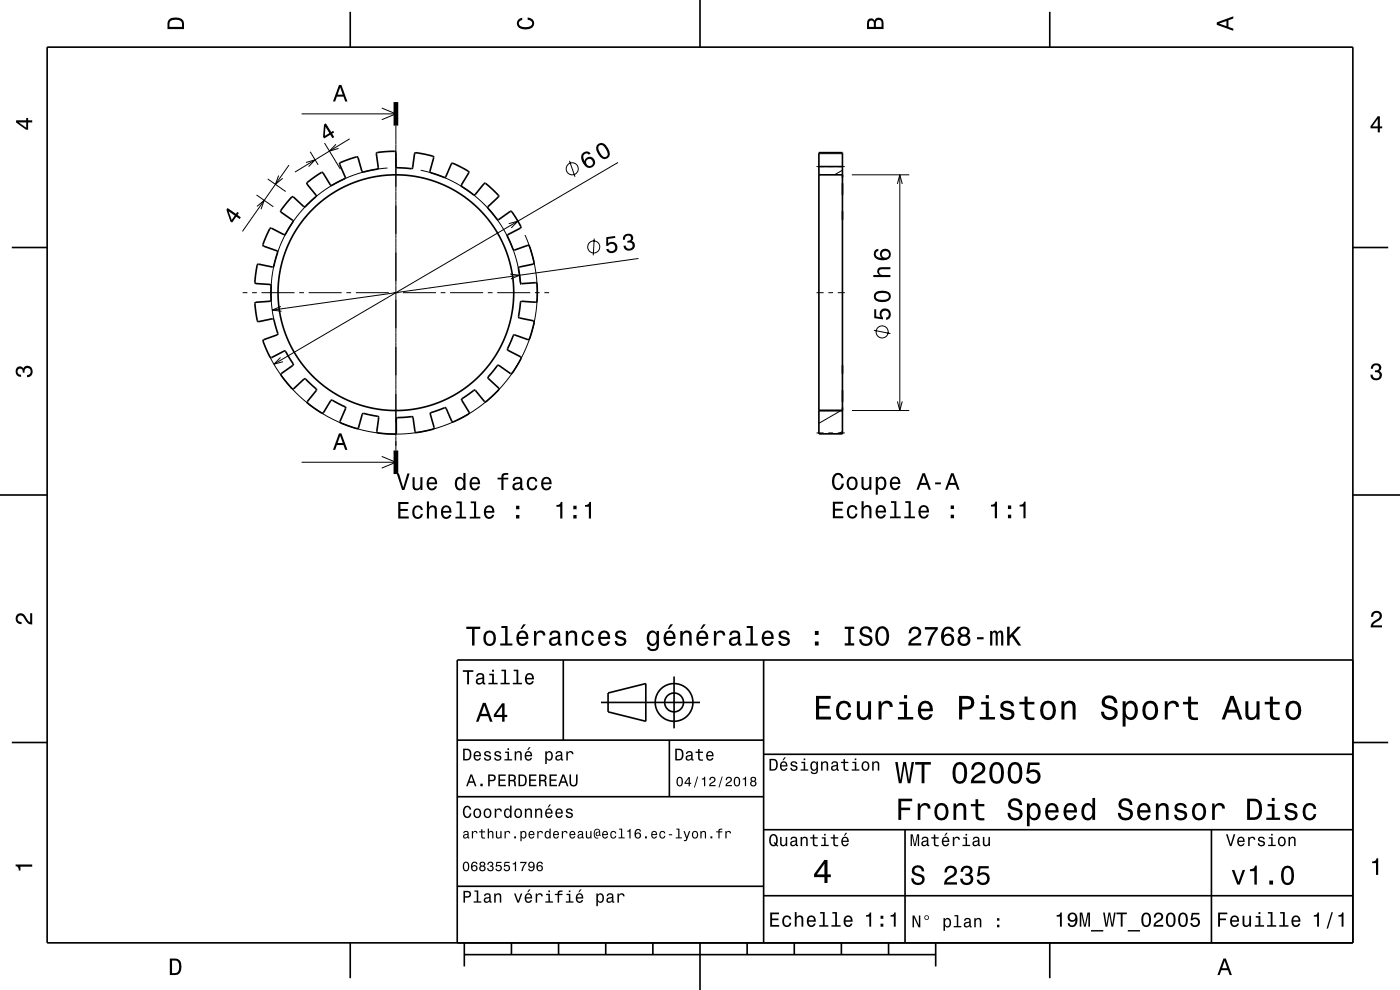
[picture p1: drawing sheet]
<svg xmlns="http://www.w3.org/2000/svg" width="297mm" height="210mm" viewBox="0 0 297 210" stroke-linecap="round" stroke-linejoin="round" font-family="sans-serif">
<g fill="none" stroke="#000" stroke-width=".21">
<path d="M56.8 38l3.8 2.6M59.1 37.2l-.7 1.9 1.6-1.3M61.3 35l-9.9 14.1M64 24.2h20M64.9 34.5l1.9-.6-1.3 1.4M65.8 32.2l1.7 2.8M68.8 30.3l3.4 5.6M71.3 30.6l-1.4 1.5 1.9-.6M74.2 29.5l-11.6 7M81 22.9l3 1.3-3 1.2M82.2 35.6l-2.5 .3-2.9 .7-2.8 .9-2.5 1.2-2.6 1.6-2.1 1.6-2.2 2.1-1.8 2.1-1.5 2.3-1.3 2.4-1.1 2.8-.8 2.7-.4 2.4-.2 3 .1 3.3 .5 2.8M84 26.7v68.9"/>
<path d="M89.2 36.1l4.2 1.2 3.9 1.9 3.3 2.2 3.2 3.1 2.6 3.4 2 4 1.4 4 .6 4.5M120.8 34.1l1.2 3.4M131.1 34.5l-73 42.8M173.2 35.3h1.5M173.7 32.6h5M175.7 35.3h1M177.7 35.3h1.5M178.7 36.1l-1.7 1M180.7 37.1h12.2M190.4 39l.5-1.9 .5 1.9M190.9 37.1v50M54.4 41.4l3.6 2.5"/>
<path d="M54.5 43.8l1.6-1.3-.7 1.9M107.9 47.4l2-.5-1.4 1.4M108.2 58.1l2 .3-1.8 .8M111.4 49.9l1 2.7 .8 2.9 .6 3.2 .2 2.5-.1 3-.3 2.7-.6 2.7-.9 2.9-1 2.5-1.5 2.6-1.5 2.3-2.1 2.5-1.9 2-2.3 1.8-2.5 1.7-2.5 1.3-2.5 1.1-2.9 .8-2.9 .6-3 .3-2.7 .1-3.3-.3-2.7-.6-2.6-.8-2.6-1-2.6-1.3-2.5-1.7-2.2-1.7-2.3-2.2-1.8-2.1-1.6-2.3-1.5-2.6M126.1 50.6l-.2 3.6M135.4 54.8l-77.7 11M51.5 62.1h1M53.5 62.1h1M55.5 62.1h7M59.5 75.8l-1.4 1.5 1.9-.6M59.6 65l-1.9 .8 2 .2M63.5 62.1h1"/>
<path d="M65.5 62.1h7M73.5 62.1h1M75.5 62.1h7M83.5 62.1h1M85.5 62.1h7M93.5 62.1h1M95.5 62.1h7M103.5 62.1h1M105.5 62.1h7M113.5 62.1h1M115.5 62.1h1M173.2 62.1h1.5"/>
<path d="M175.7 62.1h1M177.7 62.1h1.5M185.4 70.1l3.5 .7M64 98.1h20M81 96.8l3 1.3-3 1.2M173.2 91.8h1.5M175.7 91.8h1M177.7 91.8h1.5M178.4 87.1l-4.7 2.7M178.7 91.5l-.8 .5M180.7 87.1h12.2M190.4 85.2l.5 1.9 .5-1.9"/>
<circle cx="121.4" cy="35.8" r="1.28"/>
<circle cx="126" cy="52.4" r="1.28"/>
<circle cx="187.1" cy="70.4" r="1.28"/>
</g>
<g fill="none" stroke="#000" stroke-width=".35">
<path d="M10 10h277v190h-277zM74.3 2.5v7.5M148.5 0v10M222.7 2.5v7.5M173.7 32.4h5v59.6h-5zM173.7 37.1h5M173.7 35.3h5M2.5 52.5h7.5M61.9 41.8h.3l2.5 2.1 1.9-1.8a.57 .57 0 0 0 .4-.7l-1.9-2.5 .6-.6 2.1-1.4a.55 .55 0 0 1 .7-.2l1.8 2.6 2.4-1.2a.57 .57 0 0 0 .6-.5l-1.3-2.9 .8-.5 2.4-.8a.55 .55 0 0 1 .8 0l.9 3.1 2.7-.5a.57 .57 0 0 0 .7-.4l-.4-3.1 1.1-.3 2.2-.1a.56 .56 0 0 1 .8 .2l.1 3.2 2.7 .2a.56 .56 0 0 0 .7-.1l.5-3.1h.9l2.5 .5a.55 .55 0 0 1 .6 .4l-.8 3.1 2.6 1a.56 .56 0 0 0 .8 0l1.3-2.9 .8 .3 2.2 1.2a.55 .55 0 0 1 .5 .6l-1.5 2.8 2.2 1.5a.57 .57 0 0 0 .7 .3l2-2.4 1 .6 1.6 1.6a.55 .55 0 0 1 .3 .7l-2.2 2v.4l2.1 2.4 2.8-1.8 .6 .7 1.3 2.1a.55 .55 0 0 1 .1 .8l-2.8 1.6 1.1 2.4a.57 .57 0 0 0 .5 .6l2.9-1 .4 .8 .7 2.4a.55 .55 0 0 1-.1 .8l-3.1 .8 .4 2.6a.57 .57 0 0 0 .3 .8l3.1-.2 .2 .9v2.5a.55 .55 0 0 1-.3 .7l-3.2-.1-.4 2.7a.57 .57 0 0 0 .1 .7l3.1 .7-.1 .9-.7 2.4a.55 .55 0 0 1-.5 .6l-3-.9-1.1 2.4a.57 .57 0 0 0-.1 .8l2.8 1.5-.4 .8-1.3 2.2a.56 .56 0 0 1-.6 .4l-2.7-1.7-1.7 2.1a.57 .57 0 0 0-.3 .7l2.3 2.2-.6 .7-1.8 1.7a.55 .55 0 0 1-.7 .3l-2.1-2.5-2.2 1.6a.56 .56 0 0 0-.5 .6l1.6 2.7-.5 .4-2.5 1.3a.55 .55 0 0 1-.8 .1l-1.3-2.9-2.6 .9a.57 .57 0 0 0-.6 .4l.8 3.1-.8 .3-2.5 .5a.55 .55 0 0 1-.8-.1l-.5-3.2-2.7 .2a.57 .57 0 0 0-.7 .2l-.1 3.2-.6 .1-2.8-.2a.55 .55 0 0 1-.7-.3l.4-3.2-2.7-.6a.57 .57 0 0 0-.8 .1l-.8 3-.7-.1-2.6-.9a.55 .55 0 0 1-.6-.5l1.2-3-2.4-1.3a.57 .57 0 0 0-.7-.1l-1.7 2.7-.6-.3-2.3-1.6a.55 .55 0 0 1-.4-.6l2-2.6-2-1.8a.56 .56 0 0 0-.7-.4l-2.3 2.1-.7-.6-1.6-1.9a.55 .55 0 0 1-.2-.8l2.5-1.9-1.3-2.3a.57 .57 0 0 0-.6-.5l-2.8 1.4-.5-.8-1-2.3a.55 .55 0 0 1 0-.8l2.8-1 .1-.3-.9-3.1-3.3 .6-.2-.8-.4-2.5a.56 .56 0 0 1 .2-.8l3-.2 .2-.3-.1-3.2-3.2-.3-.1-.9 .4-2.5a.55 .55 0 0 1 .4-.7l3.1 .6 .7-2.6a.56 .56 0 0 0 .1-.8l-3-1.1 .2-.9 1-2.2a.55 .55 0 0 1 .6-.6l2.9 1.4 1.4-2.3a.56 .56 0 0 0 .2-.8l-2.6-1.8 .6-1zM287 52.5h7.5M173.7 87.1h5M0 105h10"/>
<path d="M287 105h10M119.5 140v17M162 140v60M287 140h-190v60M2.5 157.5h7.5M97 157h65M127.5 149h21M129 147l8-2v8l-8-2zM142 157v12M143 143.5v11M287 157.5h7.5M97 169h65"/>
<path d="M162 176h125M162 160h125M192 176v24M257 176v24M97 188h65M162 190h125M74.3 200v7.5M98.5 202.5h100M98.5 200v5M108.5 200v2.5M118.5 200v2.5M128.5 200v2.5"/>
<path d="M138.5 200v2.5M148.5 200v10M158.5 200v2.5M168.5 200v2.5M178.5 200v2.5M188.5 200v2.5M198.5 200v5M222.7 200v7.5"/>
<circle cx="84" cy="62.1" r="25"/>
<circle cx="143" cy="149" r="2"/>
<circle cx="143" cy="149" r="4"/>
</g>
<path d="M84 21.7v5M84 95.6v5" fill="none" stroke="#000" stroke-width="1" stroke-linecap="butt"/>
<g fill="#000">
<path d="M36 4a2.18 2.18 0 0 0-.5 2.2h3.5v-1.2a1.43 1.43 0 0 0-1.7-1.3zM36.3 4.4a2.15 2.15 0 0 1 2.2 .3l.1 1h-2.6v-1z" fill-rule="evenodd"/>
<path d="M109.9 4.2l.9-.4v.4a.7 .7 0 0 0-.7 .5 .7 .7 0 0 0 .3 .8 1.7 1.7 0 0 0 2.5-.5 .9 .9 0 0 0-1-.8v-.5a1.24 1.24 0 0 1 1.4 1.1 1.24 1.24 0 0 1-1 1.4 2.22 2.22 0 0 1-2.5-.7l-.2-.5z" fill-rule="evenodd"/>
<path d="M184.2 4.2l-.3 .7v1.3h3.5v-1.3a.98 .98 0 0 0-.7-1.1 .98 .98 0 0 0-1.2 .6 .84 .84 0 0 0-1.3-.2zM184.5 4.5a.54 .54 0 0 1 .6-.1 .54 .54 0 0 1 .3 .6v.7h-1zM185.9 4.4a.62 .62 0 0 1 .8-.1 .62 .62 0 0 1 .3 .6v.8h-1.2z" fill-rule="evenodd"/>
<path d="M258.1 4.7v.6l3.5 1.2v-.4l-1-.4v-1.4l1-.4v-.4zM258.6 5l1.6-.5v1z" fill-rule="evenodd"/>
<path d="M3.4 25.5v.5l2.1 1.5h.5v-1.5h.8v-.5h-.8v-.5h-.4v.5zM4 26h1.6v1.1z" fill-rule="evenodd"/>
<path d="M68.7 26.4l-.2 2.6 .3 .4 1.3-.8 .4 .7 .4-.2-.4-.8 .4-.2-.2-.4-.4 .3-1.2-1.8zM69 26.9l.9 1.3-1 .6z" fill-rule="evenodd"/>
<path d="M71.9 18l-1.3 3.5h.5l.4-1h1.4l.3 1h.5l-1.3-3.5zM72.2 18.5l.5 1.6h-1.1z" fill-rule="evenodd"/>
<path d="M123.6 32.5a2.12 2.12 0 0 0 1.5 3.1 1.16 1.16 0 0 0 1.2-1 1.16 1.16 0 0 0-1-1.3 1.16 1.16 0 0 0-1.3 .9 1.02 1.02 0 0 1 .1-1.5 .58 .58 0 0 1 .8 .1l.4-.2a1.04 1.04 0 0 0-1.7-.1zM124.3 34.5a.75 .75 0 0 1 1.5 0 .75 .75 0 0 1-1.5 0zM126.6 30.8a2.44 2.44 0 0 0 1.7 3 1.14 1.14 0 0 0 1-1.7 2.31 2.31 0 0 0-1.8-1.8l-.5 .2zM127.2 30.8l.3-.1a2.37 2.37 0 0 1 1.4 2.3l-.6 .3a2.37 2.37 0 0 1-1.3-2.2z" fill-rule="evenodd"/>
<path d="M292.3 24.7l-1.6 2.1v.4h1.6v.9h.4v-.9h.5v-.4h-.5v-2.1zM292.3 25.2v1.6h-1.1z" fill-rule="evenodd"/>
<path d="M48.3 44.1l-.3 .4 .9 2.5 .3 .2 .9-1.2 .7 .5 .3-.4-.7-.5 .3-.4-.4-.2-.2 .4zM48.5 44.8l1.3 .9-.6 .9z" fill-rule="evenodd"/>
<path d="M128.6 50.3v1.9l.4-.1a.79 .79 0 0 1 1.1-.3 .79 .79 0 0 1 .2 1.1 .79 .79 0 0 1-1.1 .1l-.1-.2-.5 .1a1.21 1.21 0 0 0 1.6 .8 1.21 1.21 0 0 0 .6-1.8 1.21 1.21 0 0 0-1.8-.3v-.9l1.5-.2v-.4zM132.3 50l-.1 .9 .4-.1a.62 .62 0 0 1 .2-.8 .62 .62 0 0 1 .9 .2 .62 .62 0 0 1-.1 .8l-.5 .1v.4a.72 .72 0 0 1 1 .3 .72 .72 0 0 1-.3 1 .72 .72 0 0 1-1-.4l-.1-.3-.4 .1a1.18 1.18 0 0 0 1.6 .9 1.18 1.18 0 0 0 .4-1.9l-.3-.1a.9 .9 0 0 0 .2-1.1 .9 .9 0 0 0-1.1-.4z" fill-rule="evenodd"/>
<path d="M186.5 56.8a.91 .91 0 0 0 .1 1.5h-1.3v.5h3.6v-.5h-1.6a.63 .63 0 0 1-.8-.5 .63 .63 0 0 1 .7-.7h1.7v-.4zM185.6 53.1a1.33 1.33 0 0 0 0 1.5 1.33 1.33 0 0 0 1.3 .6 1.63 1.63 0 0 0 2.1-1.3 1.15 1.15 0 0 0-1.6-1.1 1.15 1.15 0 0 0-.4 1.9 1.02 1.02 0 0 1-1.2-.8 .58 .58 0 0 1 .5-.6v-.5zM187.1 54a.75 .75 0 0 1 1.5 0 .75 .75 0 0 1-1.5 0z" fill-rule="evenodd"/>
<path d="M185.5 65.6v1.9l1.8 .3v-.4a.8 .8 0 0 1-.2-1.3 .8 .8 0 0 1 1.2 .1 .8 .8 0 0 1-.3 1.2v.5a1.21 1.21 0 0 0 1-1.5 1.21 1.21 0 0 0-1.6-.9 1.21 1.21 0 0 0-.6 1.8l-.9-.2v-1.5zM185.8 62a1.13 1.13 0 0 0-.4 1.2 1.13 1.13 0 0 0 1 .8 2.29 2.29 0 0 0 2.5-.6 1.14 1.14 0 0 0-.9-1.7 2.86 2.86 0 0 0-2.2 .3zM185.9 62.5a2.37 2.37 0 0 1 2.6 0v.7a2.38 2.38 0 0 1-2.6 0z" fill-rule="evenodd"/>
<path d="M291.1 77.4a1.08 1.08 0 0 1 1.4-.2 1.08 1.08 0 0 1 .4 1.2l-.3 .3a1.06 1.06 0 0 1 .5 1.3 1.06 1.06 0 0 1-1.2 .7 1.1 1.1 0 0 1-1.2-1.2h.5a.71 .71 0 0 0 1 .8 .71 .71 0 0 0 .1-1.3h-.6v-.4a.61 .61 0 0 0 .8-.3 .61 .61 0 0 0-.2-.8 .61 .61 0 0 0-.9 .2l-.1 .5h-.5z" fill-rule="evenodd"/>
<path d="M3.6 78a.86 .86 0 0 1 1.4 .2 1.06 1.06 0 0 1 1.2-.6 1.06 1.06 0 0 1 .7 1.2 1.1 1.1 0 0 1-1.2 1.2v-.4a.71 .71 0 0 0 .8-1 .71 .71 0 0 0-1.3-.1v.6h-.4a.61 .61 0 0 0-.3-.8 .61 .61 0 0 0-.8 .2 .61 .61 0 0 0 .2 .8l.6 .2v.4a1.15 1.15 0 0 1-1.2-.6 1.15 1.15 0 0 1 .3-1.3z" fill-rule="evenodd"/>
<path d="M71.9 91.9l-1.3 3.5h.5l.4-1h1.4l.3 1h.5l-1.3-3.5zM72.2 92.4l.5 1.6h-1.1z" fill-rule="evenodd"/>
<path d="M84.5 106.5v3.5h2.2v-.4h-1.8v-1.2h1.6v-.4h-1.6v-1.1h1.8v-.4zM87.8 107.6a1.53 1.53 0 0 0 .8 2.5 1.07 1.07 0 0 0 1.1-1.1h-.4a.67 .67 0 0 1-.7 .7 .67 .67 0 0 1-.7-.6 1.11 1.11 0 0 1 .7-1.5 .6 .6 0 0 1 .7 .6h.4a1.09 1.09 0 0 0-.8-1 1.09 1.09 0 0 0-1.1 .4zM90.6 106.4v3.6h.4v-1.6a.63 .63 0 0 1 .5-.8 .63 .63 0 0 1 .7 .7v1.7h.5v-1.8a.88 .88 0 0 0-.6-1 .88 .88 0 0 0-1.1 .5v-1.3zM93.8 107.6a1.54 1.54 0 0 0 .8 2.5 1.06 1.06 0 0 0 1.1-.9h-.4l-.2 .4-.4 .1a.76 .76 0 0 1-.7-.9h1.8a1.16 1.16 0 0 0-.5-1.4 1.16 1.16 0 0 0-1.5 .2zM94.2 107.8a.66 .66 0 0 1 .8-.1 .66 .66 0 0 1 .3 .7h-1.3zM96.8 106.4v.3h.7v2.9h-.9v.4h2.3v-.4h-.9v-3.2zM99.9 106.4v.3h.7v2.9h-1v.4h2.3v-.4h-.9v-3.2zM102.9 107.6a1.54 1.54 0 0 0 .8 2.5 1.05 1.05 0 0 0 1.1-.9h-.4l-.2 .4-.4 .1a.76 .76 0 0 1-.7-.9h1.8a1.16 1.16 0 0 0-.5-1.4 1.16 1.16 0 0 0-1.5 .2zM103.3 107.8a.66 .66 0 0 1 .8-.1 .66 .66 0 0 1 .3 .7h-1.3zM109.5 109.2v.8h.7v-.8zM109.5 107.3v.7h.7v-.7z" fill-rule="evenodd"/>
<path d="M84.2 100.4l1.1 3.5h.5l1.1-3.5h-.5l-.9 3-.9-3zM87.5 101.2v1.8a.89 .89 0 0 0 .6 1 .89 .89 0 0 0 1.1-.5v.4h.4v-2.7h-.4v1.6a.65 .65 0 0 1-.4 .8 .65 .65 0 0 1-.8-.3v-2.1zM90.8 101.5a1.54 1.54 0 0 0 .8 2.5 1.07 1.07 0 0 0 1.1-.8h-.4l-.3 .3-.3 .1a.76 .76 0 0 1-.7-.9h1.7a1.17 1.17 0 0 0-.5-1.4 1.17 1.17 0 0 0-1.4 .2zM91.2 101.7a.66 .66 0 0 1 .7-.1 .66 .66 0 0 1 .4 .7h-1.3zM96.8 101.5a1.58 1.58 0 0 0 .7 2.5l.5-.1 .3-.4v.4h.4v-3.6h-.4v1.3a.89 .89 0 0 0-1.5-.1zM97.1 101.8a.62 .62 0 0 1 .7-.2 .62 .62 0 0 1 .5 .5 1.12 1.12 0 0 1-.7 1.5 1.19 1.19 0 0 1-.5-1.8zM99.9 101.5a1.54 1.54 0 0 0 .8 2.5 1.07 1.07 0 0 0 1.1-.8h-.4l-.3 .3-.3 .1a.76 .76 0 0 1-.7-.9h1.7a1.17 1.17 0 0 0-.4-1.4 1.17 1.17 0 0 0-1.5 .2zM100.3 101.7a.66 .66 0 0 1 .8-.1 .66 .66 0 0 1 .3 .7h-1.3zM105.6 101.3v.4h.8v2.2h.4v-2.2h1v-.4h-1v-.3l.4-.3h.6v-.4a1.04 1.04 0 0 0-1.4 .8v.2zM109.1 101.4l-.3 .6h.4a.55 .55 0 0 1 .7-.5 .55 .55 0 0 1 .4 .8h-.2a1 1 0 0 0-1.1 .2 1 1 0 0 0-.2 1.1 .93 .93 0 0 0 1.6 0l.1 .3h.6v-.3h-.3v-1.6a1.02 1.02 0 0 0-1.7-.6zM109.2 102.9l1.1-.3a.77 .77 0 0 1-.2 .8 .77 .77 0 0 1-.8 .1zM112 101.5a1.53 1.53 0 0 0 .9 2.5 1.06 1.06 0 0 0 1.1-1h-.4a.67 .67 0 0 1-.7 .6 .67 .67 0 0 1-.7-.6 1.11 1.11 0 0 1 .7-1.5 .59 .59 0 0 1 .6 .6h.5a1.09 1.09 0 0 0-.8-.9 1.09 1.09 0 0 0-1.2 .3zM115.1 101.5a1.54 1.54 0 0 0 .8 2.5 1.07 1.07 0 0 0 1.1-.8h-.5l-.2 .3-.4 .1a.76 .76 0 0 1-.7-.9h1.8a1.17 1.17 0 0 0-.5-1.4 1.17 1.17 0 0 0-1.4 .2zM115.4 101.7a.66 .66 0 0 1 .8-.1 .66 .66 0 0 1 .4 .7h-1.4z" fill-rule="evenodd"/>
<path d="M118 107.1v.4h.8v2.5h.5v-3.5h-.3a.77 .77 0 0 1-1 .6zM121.6 109.2v.8h.7v-.8zM121.6 107.3v.7h.7v-.7zM124.1 107.1v.4h.8v2.5h.5v-3.5h-.4a.77 .77 0 0 1-.9 .6z" fill-rule="evenodd"/>
<path d="M176.7 106.4v3.5h2.2v-.4h-1.8v-1.2h1.6v-.4h-1.6v-1h1.8v-.5zM180 107.5a1.53 1.53 0 0 0 .8 2.5 1.05 1.05 0 0 0 1.1-1h-.4a.67 .67 0 0 1-.7 .6 .67 .67 0 0 1-.7-.6 1.12 1.12 0 0 1 .7-1.5 .59 .59 0 0 1 .7 .6h.4a1.09 1.09 0 0 0-.8-.9 1.09 1.09 0 0 0-1.1 .3zM182.8 106.3v3.6h.4v-1.5a.63 .63 0 0 1 .4-.8 .63 .63 0 0 1 .8 .3v2h.5v-1.7a.88 .88 0 0 0-.6-1 .88 .88 0 0 0-1.1 .4v-1.3zM186 107.5a1.54 1.54 0 0 0 .8 2.5 1.06 1.06 0 0 0 1.1-.8h-.4l-.2 .3-.4 .1a.75 .75 0 0 1-.7-.9h1.8a1.16 1.16 0 0 0-.5-1.4 1.16 1.16 0 0 0-1.5 .2zM186.4 107.7a.66 .66 0 0 1 .8-.1 .66 .66 0 0 1 .3 .7h-1.3zM189 106.3v.4h.7v2.9h-.9v.3h2.3v-.3h-.9v-3.3zM192.1 106.3v.4h.7v2.9h-1v.3h2.3v-.3h-.9v-3.3zM195.1 107.5a1.54 1.54 0 0 0 .8 2.5 1.06 1.06 0 0 0 1.1-.8h-.4l-.2 .3-.4 .1a.75 .75 0 0 1-.7-.9h1.8a1.17 1.17 0 0 0-.5-1.4 1.17 1.17 0 0 0-1.5 .2zM195.5 107.7a.66 .66 0 0 1 .8-.1 .66 .66 0 0 1 .3 .7h-1.3zM201.7 109.2v.7h.7v-.7zM201.7 107.2v.8h.7v-.8z" fill-rule="evenodd"/>
<path d="M176.8 100.8a2.51 2.51 0 0 0 .4 3.1 1.27 1.27 0 0 0 1.8-1.3h-.4a.82 .82 0 0 1-1.1 .9 2.08 2.08 0 0 1 0-2.7 .72 .72 0 0 1 1 .6h.5a1.19 1.19 0 0 0-.9-1 1.19 1.19 0 0 0-1.3 .4zM179.9 101.5a1.53 1.53 0 0 0 .9 2.5 1.48 1.48 0 0 0 1.2-1.5 1.48 1.48 0 0 0-1.2-1.4l-.5 .1zM180.2 101.7a.67 .67 0 0 1 .8-.2 .67 .67 0 0 1 .4 .6 1.11 1.11 0 0 1-.6 1.5 1.17 1.17 0 0 1-.6-1.9zM182.8 101.2v1.8a.89 .89 0 0 0 .6 .9 .89 .89 0 0 0 1-.4v.4h.5v-2.7h-.5v1.5a.65 .65 0 0 1-.4 .8 .65 .65 0 0 1-.8-.3v-2zM185.8 101.2v3.7h.4v-1.4a.93 .93 0 0 0 1 .5 .93 .93 0 0 0 .8-.9 1.5 1.5 0 0 0-1-2l-.5 .1-.3 .4v-.4zM186.4 101.7a.63 .63 0 0 1 .7-.2 .63 .63 0 0 1 .4 .6 1.13 1.13 0 0 1-.6 1.5 1.18 1.18 0 0 1-.5-1.9zM189.1 101.5a1.54 1.54 0 0 0 .8 2.5 1.06 1.06 0 0 0 1.1-.9h-.5l-.2 .4-.4 .1a.76 .76 0 0 1-.7-.9h1.8a1.17 1.17 0 0 0-.5-1.4 1.17 1.17 0 0 0-1.4 .2zM189.4 101.7a.66 .66 0 0 1 .8-.1 .66 .66 0 0 1 .3 .7h-1.3zM195.7 100.4l-1.3 3.5h.5l.4-1h1.4l.3 1h.5l-1.3-3.5zM196 100.9l.5 1.5h-1.1zM198.4 102.3v.4h1.2v-.4zM201.8 100.4l-1.3 3.5h.5l.3-1h1.4l.4 1h.5l-1.3-3.5zM202 100.9l.6 1.5h-1.1z" fill-rule="evenodd"/>
<path d="M210.2 107.1v.3h.8v2.5h.5v-3.5h-.3a.77 .77 0 0 1-1 .7zM213.8 109.2v.7h.7v-.7zM213.8 107.2v.8h.7v-.8zM216.3 107.1v.3h.8v2.5h.5v-3.5h-.4a.77 .77 0 0 1-.9 .7z" fill-rule="evenodd"/>
<path d="M3.6 130.4a1.22 1.22 0 0 1 2 .7l.4 .6 .4 .3v-1.9h.4v2.4a1.8 1.8 0 0 1-1.7-1.4 .71 .71 0 0 0-.9-.5 .71 .71 0 0 0-.5 .8 .71 .71 0 0 0 .9 .5v.5a1.18 1.18 0 0 1-1.2-.7 1.18 1.18 0 0 1 .2-1.3z" fill-rule="evenodd"/>
<path d="M98.9 132.9v.5h1.2v3.5h.6v-3.5h1.2v-.5zM102.9 134.2a1.74 1.74 0 0 0 1 2.8 1.73 1.73 0 0 0 1.4-1.4 1.73 1.73 0 0 0-.9-1.8l-.5-.1-.6 .1zM103.3 134.5a.76 .76 0 0 1 .8-.3 .76 .76 0 0 1 .5 .7 1.27 1.27 0 0 1-.7 1.7 1.34 1.34 0 0 1-.6-2.1zM106.4 132.8v.4h.8v3.3h-1.1v.4h2.6v-.4h-1v-3.7zM111 132.4l-.6 1h.4l.8-1zM109.9 134.2a1.76 1.76 0 0 0 .9 2.8 1.2 1.2 0 0 0 1.2-1h-.5l-.2 .4-.4 .2a.87 .87 0 0 1-.8-1.1h2a1.33 1.33 0 0 0-.6-1.5 1.33 1.33 0 0 0-1.6 .2zM110.3 134.4a.75 .75 0 0 1 .9-.1 .75 .75 0 0 1 .4 .8h-1.5zM113.3 133.8v3.1h.5v-1.7a.76 .76 0 0 1 .4-.9 .76 .76 0 0 1 .9 .2l.1 .3h.5a1.02 1.02 0 0 0-.8-1 1.02 1.02 0 0 0-1.2 .5v-.5zM116.9 134l-.3 .7h.4a.63 .63 0 0 1 .8-.6 .63 .63 0 0 1 .4 .9l-.2 .1a1.29 1.29 0 0 0-1.5 1 .83 .83 0 0 0 .9 .9l.5-.1 .5-.4 .1 .4h.7v-.3l-.3-.1-.1-.2v-1.6a1.16 1.16 0 0 0-.7-1 1.16 1.16 0 0 0-1.2 .3zM117.1 135.7l1.2-.3a.88 .88 0 0 1-.2 1 .88 .88 0 0 1-1 .1l-.1-.4zM120 133.8v3.1h.5v-1.8a.73 .73 0 0 1 .5-.8 .73 .73 0 0 1 .9 .4v2.2h.5v-2a1.01 1.01 0 0 0-.7-1.1 1.01 1.01 0 0 0-1.2 .5v-.5zM123.8 134.2a1.75 1.75 0 0 0 .9 2.8 1.21 1.21 0 0 0 1.3-1.2h-.5a.76 .76 0 0 1-.7 .8 .76 .76 0 0 1-.8-.7 1.28 1.28 0 0 1 .7-1.7 .68 .68 0 0 1 .8 .7h.5a1.25 1.25 0 0 0-.9-1.1 1.25 1.25 0 0 0-1.3 .4zM127.2 134.2a1.76 1.76 0 0 0 .9 2.8 1.2 1.2 0 0 0 1.3-1h-.5l-.3 .4-.4 .2a.86 .86 0 0 1-.8-1.1h2a1.33 1.33 0 0 0-.5-1.5 1.33 1.33 0 0 0-1.7 .2zM127.6 134.4a.76 .76 0 0 1 .9-.1 .76 .76 0 0 1 .4 .8h-1.5zM130.8 134a.86 .86 0 0 0-.3 .9 .86 .86 0 0 0 .8 .6l1 .4a.72 .72 0 0 1-.7 .7 .72 .72 0 0 1-.7-.6h-.5a1.26 1.26 0 0 0 1.2 1 1.26 1.26 0 0 0 1.3-1 .9 .9 0 0 0-.9-.9l-.9-.2-.1-.3a.69 .69 0 0 1 .7-.4 .69 .69 0 0 1 .6 .5h.5a1.18 1.18 0 0 0-.8-1 1.18 1.18 0 0 0-1.2 .3zM137.5 134.2a1.8 1.8 0 0 0 .9 2.8l.5-.1 .4-.4a.84 .84 0 0 1-.4 1.1 .84 .84 0 0 1-1.1-.4h-.5a.92 .92 0 0 0 1.2 .9 1.13 1.13 0 0 0 1.3-1.3v-3h-.5v.5l-.4-.4a1.02 1.02 0 0 0-1.4 .3zM137.9 134.5a.72 .72 0 0 1 .8-.3 .72 .72 0 0 1 .5 .7 1.26 1.26 0 0 1-.7 1.7 1.36 1.36 0 0 1-.6-2.1zM142.2 132.4l-.6 1h.4l.8-1zM141.1 134.2a1.76 1.76 0 0 0 .9 2.8 1.2 1.2 0 0 0 1.3-1h-.5l-.3 .4-.4 .2a.86 .86 0 0 1-.8-1.1h2a1.33 1.33 0 0 0-.5-1.5 1.33 1.33 0 0 0-1.7 .2zM141.5 134.4a.76 .76 0 0 1 .9-.1 .76 .76 0 0 1 .4 .8h-1.5zM144.3 133.8v3.1h.5v-1.8a.72 .72 0 0 1 .5-.8 .72 .72 0 0 1 .9 .4v2.2h.5v-2a1.01 1.01 0 0 0-.7-1.1 1.01 1.01 0 0 0-1.2 .5v-.5zM149.2 132.4l-.6 1h.3l.8-1zM148.1 134.2a1.76 1.76 0 0 0 .9 2.8 1.2 1.2 0 0 0 1.2-1h-.5l-.2 .4-.5 .2a.87 .87 0 0 1-.8-1.1h2.1a1.33 1.33 0 0 0-.6-1.5 1.33 1.33 0 0 0-1.6 .2zM148.5 134.4a.75 .75 0 0 1 .9-.1 .75 .75 0 0 1 .3 .8h-1.5zM151.4 133.8v3.1h.6v-1.7a.76 .76 0 0 1 .4-.9 .76 .76 0 0 1 .9 .2l.1 .3h.5a1.02 1.02 0 0 0-.8-1 1.02 1.02 0 0 0-1.2 .5v-.5zM155.1 134l-.3 .7h.4a.63 .63 0 0 1 .8-.6 .63 .63 0 0 1 .4 .9l-.2 .1a1.29 1.29 0 0 0-1.6 1 .83 .83 0 0 0 1 .9l.5-.1 .5-.4 .1 .4h.6v-.3l-.3-.1v-.2v-1.6a1.16 1.16 0 0 0-.8-1 1.16 1.16 0 0 0-1.1 .3zM155.3 135.7l1.2-.3a.88 .88 0 0 1-.2 1 .88 .88 0 0 1-1 .1l-.2-.4zM158.4 132.8v.4h.8v3.3h-1v.4h2.6v-.4h-1.1v-3.7zM161.9 134.2a1.76 1.76 0 0 0 .9 2.8 1.2 1.2 0 0 0 1.3-1h-.5l-.3 .4-.4 .2a.86 .86 0 0 1-.8-1.1h2a1.33 1.33 0 0 0-.5-1.5 1.33 1.33 0 0 0-1.7 .2zM162.3 134.4a.75 .75 0 0 1 .9-.1 .75 .75 0 0 1 .4 .8h-1.5zM165.5 134a.86 .86 0 0 0-.3 .9 .86 .86 0 0 0 .8 .6l1 .4a.72 .72 0 0 1-.7 .7 .72 .72 0 0 1-.7-.6h-.5a1.26 1.26 0 0 0 1.2 1 1.26 1.26 0 0 0 1.3-1 .89 .89 0 0 0-.9-.9l-.9-.2-.1-.3a.69 .69 0 0 1 .7-.4 .69 .69 0 0 1 .6 .5h.5a1.12 1.12 0 0 0-1.7-.9zM172.9 136.1v.8h.8v-.8zM172.9 133.8v.9h.8v-.9zM179.2 132.9v.5h.7v3h-.7v.5h2v-.5h-.7v-3h.7v-.5zM182.7 133.2a1.1 1.1 0 0 0-.3 1.2 1.1 1.1 0 0 0 1.1 .7 .88 .88 0 0 1 1 1 .96 .96 0 0 1-1.1 .4 .96 .96 0 0 1-.6-.9h-.6a1.41 1.41 0 0 0 1.6 1.4 1.41 1.41 0 0 0 1.2-1.7 2.83 2.83 0 0 0-1.9-.9 .75 .75 0 0 1 .5-1.2 .75 .75 0 0 1 .9 .9h.5a1.33 1.33 0 0 0-.8-1.2 1.33 1.33 0 0 0-1.5 .3zM186.1 133.4a2.88 2.88 0 0 0 .4 3.5 1.39 1.39 0 0 0 2-1.1 2.54 2.54 0 0 0-.7-2.8 1.34 1.34 0 0 0-1.7 .4zM186.8 133.4l.3-.1a1.32 1.32 0 0 1 1 1.6 1.3 1.3 0 0 1-1 1.7 1.29 1.29 0 0 1-.9-1.7l.1-.7zM193.1 133.3l-.2 .4-.1 .7h.5a.81 .81 0 0 1 .6-1 .81 .81 0 0 1 1 .6 .81 .81 0 0 1-.6 .9 2.07 2.07 0 0 0-1.6 2h2.7v-.5h-2.1a1.94 1.94 0 0 1 1.3-1 1.31 1.31 0 0 0 .6-2 1.31 1.31 0 0 0-2.1-.1zM196.2 133v.5h2.2a6 6 0 0 0-1.6 3.4h.5a6 6 0 0 1 1.7-3.4v-.5zM200.3 133.2l-.4 .6a3.4 3.4 0 0 0 .1 2.8 1.35 1.35 0 0 0 1.8 .3 1.35 1.35 0 0 0 .5-1.7 1.35 1.35 0 0 0-1.7-.7l-.4 .3a1.17 1.17 0 0 1 1-1.4 .66 .66 0 0 1 .7 .6h.5a1.28 1.28 0 0 0-.8-1.1 1.28 1.28 0 0 0-1.3 .3zM200.2 135.7a.85 .85 0 0 1 1.7 0 .85 .85 0 0 1-1.7 0zM203.6 133.2a.95 .95 0 0 0 .2 1.6 1.21 1.21 0 0 0-.6 1.4 1.21 1.21 0 0 0 1.3 .8 1.21 1.21 0 0 0 1.3-.8 1.21 1.21 0 0 0-.6-1.4 1.01 1.01 0 0 0 .5-1.3 1.01 1.01 0 0 0-1.2-.6zM203.7 135.8a.81 .81 0 0 1 1.6 0 .81 .81 0 0 1-1.6 0zM203.8 134a.7 .7 0 0 1 1.4 0 .7 .7 0 0 1-1.4 0zM207.3 135.2v.4h1.4v-.4zM210 133.8v3.1h.5v-2a.57 .57 0 0 1 .4-.8l.3 .4v2.4h.5v-2a.58 .58 0 0 1 .4-.8l.2 .2 .1 .5v2.1h.4v-2.1a.79 .79 0 0 0-.6-1.1l-.3 .1-.3 .4-.2-.4-.4-.1-.3 .1-.2 .4v-.4zM213.7 132.9v4h.5v-1.4l.5-.5 1.3 1.9h.6l-1.6-2.3 1.6-1.7h-.7l-1.7 1.9v-1.9z" fill-rule="evenodd"/>
<path d="M291.2 129.9a1.18 1.18 0 0 1 1.9 .3 1.18 1.18 0 0 1-1 1.7l-.5 .3-.3 .5h1.9v.4h-2.4a1.8 1.8 0 0 1 1.4-1.8 .71 .71 0 0 0 .5-.8 .71 .71 0 0 0-.9-.5 .71 .71 0 0 0-.5 .8h-.4z" fill-rule="evenodd"/>
<path d="M98.2 158.8v2.5h.9a1.37 1.37 0 0 0 .7-2.2 1.56 1.56 0 0 0-1.6-.3zM98.6 159.1a.98 .98 0 0 1 1.1 .7 .98 .98 0 0 1-.6 1.2h-.5zM100.7 159.6a1.04 1.04 0 0 0-.2 1.2 1.04 1.04 0 0 0 1 .5l.5-.5h-.3l-.4 .3a.54 .54 0 0 1-.5-.7h1.3a.83 .83 0 0 0-.4-.9 .83 .83 0 0 0-1 .1zM100.9 159.7l.2-.1a.47 .47 0 0 1 .5 .1 .47 .47 0 0 1 .1 .5h-.9zM102.9 159.5l-.2 .1a.69 .69 0 0 0 .9 .9l.2 .1a.43 .43 0 0 1-.4 .5 .43 .43 0 0 1-.4-.4h-.3a.74 .74 0 0 0 .9 .7 .74 .74 0 0 0 .5-1l-1-.4a.38 .38 0 0 1 .3-.5 .38 .38 0 0 1 .4 .4h.3a.78 .78 0 0 0-1.2-.4zM105.1 159.5l-.2 .1a.69 .69 0 0 0 .9 .9l.2 .1a.43 .43 0 0 1-.4 .5 .43 .43 0 0 1-.5-.4h-.3a.74 .74 0 0 0 .9 .7 .74 .74 0 0 0 .5-1l-.9-.4a.38 .38 0 0 1 .3-.5 .38 .38 0 0 1 .4 .4h.3a.77 .77 0 0 0-1.2-.4zM107.2 159.4v.3h.5v1.3h-.7v.3h1.6v-.3h-.6v-1.6zM107.7 158.7v.4h.3v-.4zM109.2 159.4v1.9h.3v-1.1a.45 .45 0 0 1 .4-.6 .45 .45 0 0 1 .5 .5v1.2h.3v-1.3a.63 .63 0 0 0-.5-.7 .63 .63 0 0 0-.7 .4v-.3zM112.2 158.5l-.4 .6h.3l.5-.6zM111.5 159.6a1.04 1.04 0 0 0-.2 1.2 1.04 1.04 0 0 0 1.1 .5l.5-.5h-.3l-.5 .3a.54 .54 0 0 1-.5-.7h1.3a.83 .83 0 0 0-.4-.9 .83 .83 0 0 0-1 .1zM111.8 159.7l.1-.1a.48 .48 0 0 1 .5 .1 .48 .48 0 0 1 .2 .5h-1zM115.7 159.4v2.7h.3v-1.1a.66 .66 0 0 0 .7 .4 .66 .66 0 0 0 .5-.6 .91 .91 0 0 0 0-1.1 .91 .91 0 0 0-1-.3l-.2 .3v-.3zM116.1 159.8a.45 .45 0 0 1 .5-.2 .45 .45 0 0 1 .3 .4 .65 .65 0 0 1 .1 .8 .65 .65 0 0 1-.7 .2 .98 .98 0 0 1-.2-1.2zM118.1 159.5l-.2 .4h.3a.39 .39 0 0 1 .4-.3 .39 .39 0 0 1 .3 .5h-.1a.65 .65 0 0 0-1 .4 .65 .65 0 0 0 .6 .9l.6-.3 .1 .2h.4v-.2l-.2-.1v-1.1a.72 .72 0 0 0-.5-.6 .72 .72 0 0 0-.7 .2zM118.2 160.6l.8-.3a.55 .55 0 0 1-.2 .7 .55 .55 0 0 1-.6 0zM120.1 159.4v1.9h.4v-1.1a.47 .47 0 0 1 .2-.6 .47 .47 0 0 1 .6 .2v.2h.4a.64 .64 0 0 0-.5-.7 .64 .64 0 0 0-.8 .4v-.3z" fill-rule="evenodd"/>
<path d="M98.2 142.2v.3h.9v2.7h.4v-2.7h.9v-.3zM101.3 143l-.3 .5h.4a.47 .47 0 0 1 .5-.4 .47 .47 0 0 1 .4 .6l-.2 .1a.84 .84 0 0 0-1 .2 .84 .84 0 0 0 0 1.1 .9 .9 0 0 0 1.3-.2l.1 .2 .5 .1v-.3l-.3-.1v-1.3a.87 .87 0 0 0-1.4-.5zM101.4 144.3l.9-.3a.66 .66 0 0 1-.1 .7 .66 .66 0 0 1-.8 .1zM103.8 142.9v.3h.6v1.6h-.8v.4h2v-.4h-.8v-1.9zM104.4 142.1v.4h.4v-.4zM106.4 142.1v.3h.6v2.4h-.8v.4h1.9v-.4h-.7v-2.7zM109 142.1v.3h.6v2.4h-.8v.4h1.9v-.4h-.7v-2.7zM111.6 143.1a1.32 1.32 0 0 0 .7 2.1 .9 .9 0 0 0 .9-.7h-.3l-.2 .3-.4 .1a.65 .65 0 0 1-.6-.8h1.6a1 1 0 0 0-.4-1.2 1 1 0 0 0-1.3 .2zM111.9 143.3a.57 .57 0 0 1 .7-.1 .57 .57 0 0 1 .3 .6h-1.2z" fill-rule="evenodd"/>
<path d="M102.4 149.1l-1.4 4h.5l.4-1.2h1.6l.4 1.2h.6l-1.5-4zM102.7 149.7l.7 1.7h-1.3zM106.5 149.2l-1.7 2.4v.5h1.7v1h.5v-1h.6v-.5h-.6v-2.4zM106.5 149.9v1.7h-1.3z" fill-rule="evenodd"/>
<path d="M143.2 158.8v2.5h.9a1.37 1.37 0 0 0 .7-2.2 1.56 1.56 0 0 0-1.6-.3zM143.6 159.1a.98 .98 0 0 1 1.1 .7 .98 .98 0 0 1-.6 1.2h-.5zM145.7 159.5l-.2 .4h.3a.39 .39 0 0 1 .5-.3 .39 .39 0 0 1 .3 .5h-.2a.65 .65 0 0 0-.9 .4 .65 .65 0 0 0 .5 .9l.7-.3v.2h.4v-.2l-.1-.1-.1-1.1a.73 .73 0 0 0-.4-.6 .73 .73 0 0 0-.8 .2zM145.8 160.6l.8-.3a.55 .55 0 0 1-.1 .7 .55 .55 0 0 1-.7 0zM148.1 158.9v.5h-.5v.3h.5v1.3a.75 .75 0 0 0 1 .4v-.3a.48 .48 0 0 1-.7-.3v-1.1h.7v-.3h-.7v-.5zM150 159.6a1.04 1.04 0 0 0-.2 1.2 1.04 1.04 0 0 0 1.1 .5l.5-.5h-.4l-.4 .3a.54 .54 0 0 1-.5-.7h1.3a.83 .83 0 0 0-.4-.9 .83 .83 0 0 0-1 .1zM150.3 159.7l.1-.1a.48 .48 0 0 1 .5 .1 .48 .48 0 0 1 .2 .5h-1z" fill-rule="evenodd"/>
<path d="M173.1 147.6v5h3.2v-.6h-2.5v-1.7h2.2v-.6h-2.2v-1.5h2.4v-.6zM177.8 149.2a2.59 2.59 0 0 0 .5 3.4 1.58 1.58 0 0 0 2.3-1.4h-.6a.95 .95 0 0 1-.9 1 .95 .95 0 0 1-1-.9 1.59 1.59 0 0 1 .9-2.1 .85 .85 0 0 1 .9 .8h.7a1.56 1.56 0 0 0-1.1-1.3 1.56 1.56 0 0 0-1.7 .5zM181.8 148.8v2.5a1.27 1.27 0 0 0 .9 1.4 1.27 1.27 0 0 0 1.5-.7v.6h.6v-3.8h-.6v2.2a.92 .92 0 0 1-.6 1.1 .92 .92 0 0 1-1.2-.4v-2.9zM186.4 148.8v3.8h.6v-2.2a.95 .95 0 0 1 .5-1.1 .95 .95 0 0 1 1.2 .3l.1 .4h.6a1.28 1.28 0 0 0-1-1.4 1.28 1.28 0 0 0-1.4 .8v-.6zM190.8 148.9v.5h1v2.7h-1.3v.5h3.2v-.5h-1.3v-3.2zM191.8 147.4v.8h.6v-.8zM195.1 149.2a2.62 2.62 0 0 0 .5 3.4 1.57 1.57 0 0 0 2.2-1.1h-.6l-.3 .5-.5 .2a1.08 1.08 0 0 1-1-1.3h2.5a1.66 1.66 0 0 0-.7-2 1.66 1.66 0 0 0-2.1 .3zM195.6 149.5a.94 .94 0 0 1 1.2-.2 .94 .94 0 0 1 .5 1h-1.9zM203.5 147.6v5h.6v-2.1h.8a1.47 1.47 0 0 0 1.8-1.2 1.47 1.47 0 0 0-1.5-1.7zM204.1 148.2a1.6 1.6 0 0 1 1.8 .5 .86 .86 0 0 1 0 .9 .86 .86 0 0 1-.9 .3h-.9zM208.1 148.9v.5h1v2.7h-1.3v.5h3.3v-.5h-1.3v-3.2zM209.1 147.4v.8h.7v-.8zM212.6 148.9a1.08 1.08 0 0 0-.3 1.2 1.08 1.08 0 0 0 1 .7l1.1 .4a.57 .57 0 0 1 .2 .6 .57 .57 0 0 1-.5 .4 .96 .96 0 0 1-1.4-.8h-.6a1.6 1.6 0 0 0 1.3 1.4 1.6 1.6 0 0 0 1.7-.8 1.13 1.13 0 0 0-1-1.6l-1.1-.3-.2-.4a.87 .87 0 0 1 .9-.5 .87 .87 0 0 1 .8 .6h.6a1.4 1.4 0 0 0-2.1-1.1zM217.4 147.8v1.1h-1.1v.5h1.1v2.6l.2 .4 .4 .3h1.4v-.5a.97 .97 0 0 1-1.4-.5v-2.3h1.4v-.5h-1.4v-1.1zM221.1 149.2a2.56 2.56 0 0 0 .5 3.4 1.72 1.72 0 0 0 1.8-.2 1.72 1.72 0 0 0 .6-1.7 1.7 1.7 0 0 0-.9-1.9 1.7 1.7 0 0 0-2 .4zM221.6 149.6a.96 .96 0 0 1 1-.4 .96 .96 0 0 1 .7 .8 1.59 1.59 0 0 1-1 2.2 1.19 1.19 0 0 1-1-1.5zM225.2 148.8v3.8h.6v-2.2a.97 .97 0 0 1 .5-1.1 .97 .97 0 0 1 1.1 .2l.1 .7v2.4h.7v-2.5a1.27 1.27 0 0 0-.9-1.4 1.27 1.27 0 0 0-1.5 .6v-.5zM234.1 147.9a1.38 1.38 0 0 0-.3 1.5 1.38 1.38 0 0 0 1.3 .9 1.25 1.25 0 0 1 1.4 .9 1.15 1.15 0 0 1-1.3 .9 1.15 1.15 0 0 1-1-1.1h-.7a1.8 1.8 0 0 0 1.7 1.8 1.8 1.8 0 0 0 1.9-1.6 1.46 1.46 0 0 0-1.5-1.4l-.6-.2a.83 .83 0 0 1-.5-1.1 .83 .83 0 0 1 1.2-.3l.5 .5 .1 .4h.7a1.67 1.67 0 0 0-1-1.6 1.67 1.67 0 0 0-1.9 .4zM238.2 148.8v5.3h.6v-2.1a1.32 1.32 0 0 0 1.4 .7 1.32 1.32 0 0 0 1.1-1.1 2.43 2.43 0 0 0-.8-2.8 1.21 1.21 0 0 0-1.7 .5v-.5zM239.1 149.6a.9 .9 0 0 1 .9-.4 .9 .9 0 0 1 .7 .8 1.61 1.61 0 0 1-.9 2.2 1.18 1.18 0 0 1-1-1.5zM242.8 149.2a2.56 2.56 0 0 0 .5 3.4 1.72 1.72 0 0 0 1.8-.2 1.72 1.72 0 0 0 .6-1.7 1.7 1.7 0 0 0-.9-1.9 1.7 1.7 0 0 0-2 .4zM243.3 149.6a.96 .96 0 0 1 1-.4 .96 .96 0 0 1 .7 .8 1.59 1.59 0 0 1-1 2.2 1.19 1.19 0 0 1-1-1.5zM247.1 148.8v3.8h.6v-2.2a.95 .95 0 0 1 .5-1.1 .95 .95 0 0 1 1.2 .3l.1 .4h.6a1.28 1.28 0 0 0-1-1.4 1.28 1.28 0 0 0-1.4 .8v-.6zM252 147.8v1.1h-1v.5h1l.1 2.6 .2 .4 .4 .3h1.4v-.5a.97 .97 0 0 1-1.4-.5v-2.3h1.4v-.5h-1.4v-1.1zM261 147.6l-1.8 5h.6l.6-1.4h2l.5 1.4h.7l-1.9-5zM261.4 148.3l.7 2.2h-1.5zM264.2 148.8v2.5a1.27 1.27 0 0 0 .9 1.4 1.27 1.27 0 0 0 1.5-.7v.6h.6v-3.8h-.6v2.2a.92 .92 0 0 1-.6 1.1 .92 .92 0 0 1-1.1-.4l-.1-2.9zM269.4 147.8v1.1h-1.1v.5h1.1v2.6l.2 .4 .4 .3 .7 .1 .8-.1v-.5a.97 .97 0 0 1-1.4-.5l-.1-2.3h1.5v-.5h-1.5v-1.1zM273.1 149.2a2.56 2.56 0 0 0 .6 3.4 1.72 1.72 0 0 0 1.8-.2 1.72 1.72 0 0 0 .6-1.7 1.7 1.7 0 0 0-.9-1.9 1.7 1.7 0 0 0-2.1 .4zM273.6 149.6a.96 .96 0 0 1 1-.4 .96 .96 0 0 1 .7 .8 1.59 1.59 0 0 1-.9 2.2 1.19 1.19 0 0 1-1.1-1.5z" fill-rule="evenodd"/>
<path d="M99.8 164.3l-.9 2.5h.3l.3-.8h1l.2 .8h.4l-.9-2.5zM100 164.6l.4 1.1h-.8zM101.9 166.2v.6h.5v-.6zM103.6 164.3v2.5h.3v-1.1a.95 .95 0 0 0 1.3-.7 .66 .66 0 0 0-.8-.7zM103.9 164.6h.4a.42 .42 0 0 1 .5 .4 .42 .42 0 0 1-.5 .4h-.4zM105.7 164.3v2.5h1.6v-.3h-1.2v-.9h1.1v-.3h-1.1v-.7h1.2v-.3zM107.9 164.3v2.5h.3v-1.1l.7 .1 .2 1h.4l-.2-1.1-.2-.1a.69 .69 0 0 0 .3-.9 .69 .69 0 0 0-.7-.4zM108.2 164.6h.4a.42 .42 0 0 1 .5 .4 .42 .42 0 0 1-.5 .4h-.4zM110 164.3v2.5h.8a1.37 1.37 0 0 0 .7-2.2 1.56 1.56 0 0 0-1.5-.3zM110.3 164.6a.98 .98 0 0 1 1.2 .7 .98 .98 0 0 1-.7 1.2h-.5zM112.2 164.3v2.5h1.6v-.3h-1.2v-.9h1.1v-.3h-1.1v-.7h1.2v-.3zM114.4 164.3v2.5h.3v-1.1l.8 .1 .2 1h.3l-.2-1.1-.2-.1a.69 .69 0 0 0 .3-.9 .69 .69 0 0 0-.7-.4zM114.7 164.6h.4a.42 .42 0 0 1 .5 .4 .42 .42 0 0 1-.5 .4h-.4zM116.6 164.3v2.5h1.6v-.3h-1.3v-.9h1.1v-.3h-1.1v-.7h1.2v-.3zM119.3 164.3l-.9 2.5h.3l.3-.8h1l.3 .8h.3l-.9-2.5zM119.5 164.6l.4 1.1h-.8zM120.8 164.3v1.5a.87 .87 0 0 0 .9 1 .87 .87 0 0 0 .8-1v-1.5h-.3v1.5a.55 .55 0 0 1-.5 .7 .55 .55 0 0 1-.6-.7v-1.5z" fill-rule="evenodd"/>
<path d="M98.4 176.4l-.1 .3h.2a.32 .32 0 0 1 .4-.3 .32 .32 0 0 1 .2 .5 .61 .61 0 0 0-.7 .1 .61 .61 0 0 0-.1 .8 .61 .61 0 0 0 .9-.2v.2h.4l-.2-.2v-.9a.58 .58 0 0 0-1-.3zM98.5 177.2l.7-.1v.2a.34 .34 0 0 1-.4 .4 .34 .34 0 0 1-.3-.4zM100.1 176.3v1.5h.3l.1-1.2 .4-.1 .2 .3h.2a.51 .51 0 0 0-.4-.5 .51 .51 0 0 0-.6 .3v-.3zM102.1 175.9v.4h-.5v.3h.5v1a.6 .6 0 0 0 .8 .3v-.2l-.5-.1-.1-.3v-.7h.6v-.3h-.6v-.4zM103.5 175.8v2h.2l.1-1.1 .3-.2 .3 .2v1.1h.3v-1a.5 .5 0 0 0-.4-.5 .5 .5 0 0 0-.6 .2v-.7zM105.2 176.3v1a.51 .51 0 0 0 .4 .6 .51 .51 0 0 0 .6-.3v.2h.2v-1.5h-.2l-.1 1.1-.4 .3-.2-.2v-1.2zM107 176.3v1.5h.3l.1-1.2 .4-.1 .2 .3h.2a.51 .51 0 0 0-.3-.5 .51 .51 0 0 0-.6 .3v-.3zM109.1 177.4v.4h.4v-.4zM110.4 176.3v2.1h.3v-.8a.53 .53 0 0 0 .5 .3 .53 .53 0 0 0 .5-.5 .73 .73 0 0 0-.1-.8 .73 .73 0 0 0-.8-.3l-.1 .2v-.2zM110.8 176.6l.1-.1a.56 .56 0 0 1 .5 .6 .56 .56 0 0 1-.5 .5l-.2-.3zM112.3 176.5a.83 .83 0 0 0-.2 .9 .83 .83 0 0 0 .9 .5l.4-.5-.8 .2-.2-.5h1v-.1a.64 .64 0 0 0-.3-.7 .64 .64 0 0 0-.8 .2zM112.5 176.6l.4-.1 .2 .4h-.7zM114 176.3v1.5h.2l.1-1.2 .5-.1 .1 .3h.3a.51 .51 0 0 0-.4-.5 .51 .51 0 0 0-.6 .3v-.3zM115.7 176.5a.85 .85 0 0 0-.2 .8 .85 .85 0 0 0 .8 .6l.3-.3v.2h.2v-2h-.2v.7l-.5-.3zM115.9 176.6l.1-.1a.56 .56 0 0 1 .6 .6 .56 .56 0 0 1-.6 .5l-.2-.3zM117.5 176.5a.83 .83 0 0 0-.2 .9 .83 .83 0 0 0 .9 .5l.4-.5-.8 .2-.2-.5h1v-.1a.64 .64 0 0 0-.3-.7 .64 .64 0 0 0-.8 .2zM117.7 176.6l.4-.1 .2 .4h-.7zM119.2 176.3v1.5h.2l.1-1.2 .5-.1 .1 .3h.3a.51 .51 0 0 0-.4-.5 .51 .51 0 0 0-.6 .3v-.3zM121 176.5a.83 .83 0 0 0-.2 .9 .83 .83 0 0 0 .8 .5l.4-.5-.7 .2-.3-.5h1.1v-.1a.64 .64 0 0 0-.4-.7 .64 .64 0 0 0-.7 .2zM121.2 176.6l.4-.1 .2 .4h-.8zM122.7 176.4l-.1 .3h.2a.32 .32 0 0 1 .4-.3 .32 .32 0 0 1 .2 .5 .61 .61 0 0 0-.7 .1 .61 .61 0 0 0-.1 .8 .61 .61 0 0 0 .9-.2v.2h.4l-.2-.3v-.8a.58 .58 0 0 0-1-.3zM122.8 177.2l.7-.1v.2a.34 .34 0 0 1-.4 .4 .34 .34 0 0 1-.3-.4zM124.3 176.3v1a.51 .51 0 0 0 .3 .6 .51 .51 0 0 0 .6-.3v.2h.3v-1.5h-.3v1.1l-.4 .3-.2-.2-.1-1.2zM126.2 175.9a1.5 1.5 0 0 0 .1 1.9h.6v-.1a.49 .49 0 0 1-.7-.5 .96 .96 0 0 1 .5-1.2l.3 .1 .1 .2a.65 .65 0 0 0-.7 1l.3 .1 .4-.3 .1 .2h.2l-.1-.2a.96 .96 0 0 0-.6-1.3zM126.6 176.7l.5-.2-.1 .6h-.4zM127.9 176.5a.83 .83 0 0 0-.1 .9 .83 .83 0 0 0 .8 .5l.4-.5-.8 .2-.2-.5h1v-.1a.64 .64 0 0 0-.3-.7 .64 .64 0 0 0-.8 .2zM128.1 176.6l.4-.1 .2 .4h-.7zM129.6 176.5a.83 .83 0 0 0-.1 .9 .83 .83 0 0 0 .9 .5l.3-.6h-.2l-.2 .3a.58 .58 0 0 1-.6-.5 .58 .58 0 0 1 .6-.6l.2 .3h.2a.63 .63 0 0 0-.4-.5 .63 .63 0 0 0-.7 .2zM131.3 175.8v.2h.4v1.6h-.5v.2h1.3v-.2h-.5v-1.8zM133 176.2v.2h.5v1.4h.3v-2zM134.9 176a1.37 1.37 0 0 0 .1 1.8 .66 .66 0 0 0 .9-.2 .66 .66 0 0 0-.1-.8 .66 .66 0 0 0-.9 0 .58 .58 0 0 1 .5-.7l.3 .3h.3a.64 .64 0 0 0-.4-.6 .64 .64 0 0 0-.7 .2zM134.9 177.2a.43 .43 0 0 1 .8 0 .43 .43 0 0 1-.8 0zM136.8 177.4v.4h.4v-.4zM138.3 176.5a.83 .83 0 0 0-.1 .9 .83 .83 0 0 0 .8 .5l.4-.5-.8 .2-.2-.5h1v-.1a.64 .64 0 0 0-.3-.7 .64 .64 0 0 0-.8 .2zM138.5 176.6l.4-.1 .2 .4h-.7zM140 176.5a.83 .83 0 0 0-.1 .9 .83 .83 0 0 0 .9 .5l.3-.6h-.2l-.2 .3a.58 .58 0 0 1-.6-.5 .58 .58 0 0 1 .6-.6l.2 .3h.2a.62 .62 0 0 0-.4-.5 .62 .62 0 0 0-.7 .2zM141.9 177v.2h.7v-.2zM143.5 175.8v.2h.4v1.6h-.5v.2h1.3v-.2h-.6v-1.8zM145 176.3l.6 1.6-.1 .3h-.4v.2h.4l.2-.2 .7-1.9h-.2l-.5 1.3-.4-1.3zM146.9 176.5a.83 .83 0 0 0-.1 .9 .83 .83 0 0 0 .9 .4 .79 .79 0 0 0 .4-1.1 .79 .79 0 0 0-1.2-.2zM147.1 176.6l.2-.1a.56 .56 0 0 1 .6 .6 .56 .56 0 0 1-.6 .5l-.2-.3zM148.6 176.3v1.5h.2l.1-1.1 .3-.2 .3 .2v1.1h.3v-1a.51 .51 0 0 0-.4-.5 .51 .51 0 0 0-.6 .2v-.2zM150.7 177.4v.4h.4v-.4zM151.9 176.3v.3h.5v1.2h.3v-1.2h.5v-.3h-.5v-.2l.5-.1v-.2h-.2a.46 .46 0 0 0-.6 .5zM153.9 176.3v1.5h.2l.1-1.2 .5-.1 .1 .3h.3a.51 .51 0 0 0-.4-.5 .51 .51 0 0 0-.6 .3v-.3z" fill-rule="evenodd"/>
<path d="M98.4 171.2a1.45 1.45 0 0 0 .7 2.3 .94 .94 0 0 0 .9-1h-.3a.59 .59 0 0 1-.8 .7 1.31 1.31 0 0 1 .2-2l.3 .1 .2 .4h.4a.85 .85 0 0 0-.6-.8 .85 .85 0 0 0-1 .3zM100.6 171.7a1.04 1.04 0 0 0-.1 1.3 1.04 1.04 0 0 0 1.1 .5 1.04 1.04 0 0 0 .5-1.3 1.04 1.04 0 0 0-1.2-.7zM100.9 171.9a.48 .48 0 0 1 .5-.1 .48 .48 0 0 1 .3 .4 .66 .66 0 0 1 0 .7 .66 .66 0 0 1-.7 .3 .98 .98 0 0 1-.1-1.3zM102.8 171.7a1.04 1.04 0 0 0-.2 1.3 1.04 1.04 0 0 0 1.2 .5 1.04 1.04 0 0 0 .5-1.3 1.04 1.04 0 0 0-1.2-.7zM103 171.9a.48 .48 0 0 1 .5-.1 .48 .48 0 0 1 .4 .4 .66 .66 0 0 1 0 .7 .66 .66 0 0 1-.7 .3 .97 .97 0 0 1-.2-1.3zM105 171.5v2h.3v-1.1a.47 .47 0 0 1 .2-.6 .47 .47 0 0 1 .6 .2l.1 .1h.3a.64 .64 0 0 0-.5-.6 .64 .64 0 0 0-.7 .4v-.4zM107.1 171.7a1.06 1.06 0 0 0-.2 1.2 1.06 1.06 0 0 0 .9 .6l.4-.3v.3h.3v-2.6h-.3v.9a.63 .63 0 0 0-1.1-.1zM107.4 171.9a.44 .44 0 0 1 .4-.1 .44 .44 0 0 1 .4 .4 .65 .65 0 0 1 0 .7 .65 .65 0 0 1-.7 .3l-.2-.4zM109.3 171.7a1.04 1.04 0 0 0-.1 1.3 1.04 1.04 0 0 0 1.1 .5 1.04 1.04 0 0 0 .5-1.3 1.04 1.04 0 0 0-1.2-.7zM109.5 171.9a.48 .48 0 0 1 .6-.1 .48 .48 0 0 1 .3 .4 .66 .66 0 0 1 0 .7 .66 .66 0 0 1-.7 .3 .98 .98 0 0 1-.2-1.3zM111.4 171.5v2h.3v-1.1a.45 .45 0 0 1 .3-.7 .45 .45 0 0 1 .5 .6v1.2h.4v-1.3a.63 .63 0 0 0-.5-.7 .63 .63 0 0 0-.7 .3v-.3zM113.5 171.5v2h.3v-1.1a.45 .45 0 0 1 .3-.6 .45 .45 0 0 1 .6 .2v1.5h.3v-1.3a.63 .63 0 0 0-.4-.7 .63 .63 0 0 0-.8 .3v-.3zM116.5 170.7l-.3 .6h.2l.5-.6zM115.9 171.7a1.04 1.04 0 0 0-.2 1.2 1.04 1.04 0 0 0 1 .6l.5-.6h-.3l-.4 .4a.54 .54 0 0 1-.5-.7h1.2a.83 .83 0 0 0-.3-1 .83 .83 0 0 0-1 .1zM116.1 171.9l.2-.1a.47 .47 0 0 1 .4 .1 .47 .47 0 0 1 .2 .4h-.9zM118 171.7a1.04 1.04 0 0 0-.2 1.2 1.04 1.04 0 0 0 1.1 .6l.5-.6h-.3l-.5 .4a.53 .53 0 0 1-.5-.7h1.3a.83 .83 0 0 0-.3-1 .83 .83 0 0 0-1.1 .1zM118.3 171.9l.1-.1a.47 .47 0 0 1 .5 .1 .47 .47 0 0 1 .2 .4h-1zM120.2 171.6l-.1 .2a.69 .69 0 0 0 .8 .9l.3 .1a.43 .43 0 0 1-.4 .5 .43 .43 0 0 1-.5-.4h-.3a.74 .74 0 0 0 .9 .7 .74 .74 0 0 0 .5-1.1l-1-.3a.38 .38 0 0 1 .3-.5 .38 .38 0 0 1 .5 .3h.3a.77 .77 0 0 0-1.3-.4z" fill-rule="evenodd"/>
<path d="M143.7 165a1.16 1.16 0 0 0 .5 1.8 1.16 1.16 0 0 0 .5-1.8 .63 .63 0 0 0-1 0zM144 165.1l.2-.1a.98 .98 0 0 1 0 1.6l-.2-.1-.2-.3v-.7zM146.1 164.8l-.9 1.2v.3h.9v.5h.2v-.5h.3v-.3h-.3v-1.2zM146.1 165.2v.8h-.6zM147.9 164.7l-.7 2.3h.2l.7-2.3zM148.9 165.1v.3h.4v1.4h.3v-2zM150.7 164.9l-.2 .6h.2a.4 .4 0 0 1 .3-.5 .4 .4 0 0 1 .5 .3 .4 .4 0 0 1-.3 .5l-.1 .1a.95 .95 0 0 0-.7 .9h1.4v-.3h-1.1l.5-.4a.67 .67 0 0 0 .5-1 .67 .67 0 0 0-1-.2zM153.1 164.7l-.7 2.3h.2l.7-2.3zM154.1 164.9l-.2 .6h.3a.4 .4 0 0 1 .3-.5 .4 .4 0 0 1 .5 .3 .4 .4 0 0 1-.3 .5l-.2 .1a.93 .93 0 0 0-.6 .9h1.4v-.3h-1.1l.5-.4a.67 .67 0 0 0 .5-1 .67 .67 0 0 0-1.1-.2zM155.8 165a1.15 1.15 0 0 0 .5 1.8 1.16 1.16 0 0 0 .5-1.8 .63 .63 0 0 0-1 0zM156.1 165.1l.2-.1a.98 .98 0 0 1 0 1.6l-.2-.1-.2-.3v-.7zM157.6 165.1v.3h.4v1.4h.3v-2zM159.4 164.9l-.2 .5 .2 .3a.62 .62 0 0 0-.1 .9 .62 .62 0 0 0 1 0 .62 .62 0 0 0-.1-.9 .57 .57 0 0 0 0-.9 .57 .57 0 0 0-.8 .1zM159.4 166.2a.41 .41 0 0 1 .8 0 .41 .41 0 0 1-.8 0zM159.5 165.3a.34 .34 0 0 1 .6 0 .34 .34 0 0 1-.6 0z" fill-rule="evenodd"/>
<path d="M163.2 161v2.5h.9a1.37 1.37 0 0 0 .7-2.2 1.58 1.58 0 0 0-1.6-.3zM163.6 161.3a.98 .98 0 0 1 1.1 .7 .98 .98 0 0 1-.6 1.2h-.5zM166.4 160.7l-.4 .6h.2l.5-.6zM165.7 161.7a1.04 1.04 0 0 0-.2 1.2 1.04 1.04 0 0 0 1 .6l.5-.6h-.3l-.4 .4a.54 .54 0 0 1-.5-.7h1.3a.83 .83 0 0 0-.4-1 .83 .83 0 0 0-1 .1zM165.9 161.9l.2-.1a.48 .48 0 0 1 .5 .1 .48 .48 0 0 1 .1 .4h-.9zM167.9 161.6l-.2 .2a.68 .68 0 0 0 .9 .9l.2 .1a.43 .43 0 0 1-.4 .5 .43 .43 0 0 1-.4-.4h-.3a.74 .74 0 0 0 .9 .7 .74 .74 0 0 0 .5-1.1l-1-.3a.38 .38 0 0 1 .3-.5 .38 .38 0 0 1 .4 .4l.3-.1a.78 .78 0 0 0-1.2-.4zM170 161.6v.3h.5v1.3h-.7v.3h1.7v-.3h-.7v-1.6zM170.5 160.9v.3h.3v-.3zM172.1 161.7a1.06 1.06 0 0 0-.2 1.2 1.06 1.06 0 0 0 .9 .6l.4-.3a.52 .52 0 0 1-.2 .7 .52 .52 0 0 1-.7-.3h-.3a.78 .78 0 0 0 .9 .6 .78 .78 0 0 0 .6-.8v-1.9h-.3v.4l-.2-.3a.64 .64 0 0 0-.9 .1zM172.4 161.9a.45 .45 0 0 1 .4-.1 .45 .45 0 0 1 .4 .4 .65 .65 0 0 1 0 .7 .65 .65 0 0 1-.7 .3l-.2-.4zM174.2 161.5v2h.3v-1.1a.45 .45 0 0 1 .3-.6 .45 .45 0 0 1 .5 .2l.1 1.5h.3v-1.3a.63 .63 0 0 0-.5-.7 .63 .63 0 0 0-.7 .3v-.3zM176.6 161.6l-.2 .5h.3a.39 .39 0 0 1 .4-.4 .39 .39 0 0 1 .3 .6h-.1a.65 .65 0 0 0-1 .4 .65 .65 0 0 0 .6 .8l.6-.3 .1 .2 .4 .1-.2-.4v-1a.73 .73 0 0 0-1.2-.5zM176.7 162.7l.8-.2a.55 .55 0 0 1-.2 .6 .55 .55 0 0 1-.6 .1zM178.9 161v.6h-.5v.3h.5l.1 1.3a.75 .75 0 0 0 1 .3v-.3a.48 .48 0 0 1-.7-.2v-1.1h.7v-.3h-.7v-.6zM180.8 161.6v.3h.5v1.3h-.6v.3h1.6v-.3h-.6v-1.6zM181.3 160.9v.3h.4v-.3zM183 161.7a1.04 1.04 0 0 0-.2 1.3 1.04 1.04 0 0 0 1.2 .5 1.04 1.04 0 0 0 .4-1.3 1.04 1.04 0 0 0-1.2-.7zM183.2 161.9a.48 .48 0 0 1 .5-.1 .48 .48 0 0 1 .4 .4 .66 .66 0 0 1 0 .7 .66 .66 0 0 1-.7 .3 .98 .98 0 0 1-.2-1.3zM185 161.5v2h.3v-1.1a.45 .45 0 0 1 .3-.6 .45 .45 0 0 1 .6 .2v1.5h.3v-1.3a.63 .63 0 0 0-.4-.7 .63 .63 0 0 0-.8 .3v-.3z" fill-rule="evenodd"/>
<path d="M163.4 177.2a1.45 1.45 0 0 0 .7 2.3l.5-.2 .3 .3 .2-.2-.3-.3a1.53 1.53 0 0 0-.5-2.2l-.6 .1zM163.8 177.3l.3-.1a1.21 1.21 0 0 1 .5 1.7l-.3-.3-.2 .2 .3 .3a.45 .45 0 0 1-.7-.1 1.62 1.62 0 0 1 .1-1.7zM165.5 177.5v1.3a.63 .63 0 0 0 .4 .7 .63 .63 0 0 0 .8-.3v.3h.3v-2h-.3v1.2a.46 .46 0 0 1-.3 .5 .46 .46 0 0 1-.6-.2v-1.5zM167.9 177.6l-.2 .5h.3a.39 .39 0 0 1 .5-.4 .39 .39 0 0 1 .2 .6h-.1a.65 .65 0 0 0-.9 .4 .65 .65 0 0 0 .5 .8l.6-.3 .1 .2 .4 .1v-.3h-.2v-1.1a.73 .73 0 0 0-1.2-.5zM168 178.7l.8-.2a.55 .55 0 0 1-.2 .6 .55 .55 0 0 1-.6 .1zM169.8 177.5v2h.4v-1.1a.45 .45 0 0 1 .2-.6 .45 .45 0 0 1 .6 .2v1.5h.3v-1.3a.63 .63 0 0 0-.4-.7 .63 .63 0 0 0-.8 .3v-.3zM172.4 177v.6h-.5v.3h.5l.1 1.3a.75 .75 0 0 0 1 .3v-.3a.49 .49 0 0 1-.7-.2v-1.1h.7v-.3h-.7v-.6zM174.3 177.6v.3h.5v1.3h-.6v.3h1.6v-.3h-.6v-1.6zM174.8 176.9v.3h.4v-.3zM176.8 177v.6h-.6v.3h.6v1.3a.74 .74 0 0 0 1 .3v-.3a.49 .49 0 0 1-.7-.2v-1.1h.7v-.3h-.7v-.6zM179.4 176.7l-.4 .6h.2l.5-.6zM178.7 177.7a1.04 1.04 0 0 0-.2 1.2 1.04 1.04 0 0 0 1 .6l.5-.6h-.3l-.4 .4a.54 .54 0 0 1-.5-.7h1.3a.83 .83 0 0 0-.4-1 .83 .83 0 0 0-1 .1zM178.9 177.9l.2-.1a.48 .48 0 0 1 .5 .1 .48 .48 0 0 1 .1 .4h-.9z" fill-rule="evenodd"/>
<path d="M190.6 169.4v4.5h.6v-2h1.9v-.6h-1.9v-1.3h2.3v-.6zM194.7 170.4v3.5h.6v-2a.85 .85 0 0 1 .4-1 .85 .85 0 0 1 1.1 .3v.3h.6a1.15 1.15 0 0 0-.9-1.2 1.15 1.15 0 0 0-1.3 .7v-.6zM198.6 170.8a1.96 1.96 0 0 0 1.1 3.2 1.95 1.95 0 0 0 1.6-1.5 1.95 1.95 0 0 0-1-2.1l-.6-.1-.6 .1zM199 171.2a.86 .86 0 0 1 1-.3 .86 .86 0 0 1 .6 .7 1.43 1.43 0 0 1-.9 1.9 1.51 1.51 0 0 1-.7-2.3zM202.3 170.4v3.5h.6v-2a.82 .82 0 0 1 .5-1 .82 .82 0 0 1 1 .5v2.5h.6v-2.3a1.14 1.14 0 0 0-.8-1.2 1.14 1.14 0 0 0-1.4 .6v-.6zM207 169.5v1.1h-1v.4h1v2.4l.2 .3 .3 .3h1.3v-.5a.88 .88 0 0 1-1.3-.4v-2.1h1.3v-.4h-1.3v-1.1zM214.2 169.7a1.24 1.24 0 0 0-.3 1.4 1.24 1.24 0 0 0 1.2 .7 1.13 1.13 0 0 1 1.3 .9 1.03 1.03 0 0 1-1.2 .8 1.03 1.03 0 0 1-.9-1.1h-.6a1.62 1.62 0 0 0 1.5 1.6 1.62 1.62 0 0 0 1.7-1.4 1.31 1.31 0 0 0-1.4-1.3 .92 .92 0 0 1-1-.7 .9 .9 0 0 1 .9-.8 .9 .9 0 0 1 .8 1h.6a1.5 1.5 0 0 0-.9-1.5 1.5 1.5 0 0 0-1.7 .4zM217.9 170.4v4.9h.5v-1.9a1.19 1.19 0 0 0 1.3 .6 1.19 1.19 0 0 0 1-1 1.93 1.93 0 0 0-1.3-2.7 1.07 1.07 0 0 0-1 .7v-.6zM218.7 171.2a.81 .81 0 0 1 .9-.3 .81 .81 0 0 1 .5 .7 1.45 1.45 0 0 1-.8 1.9 1.52 1.52 0 0 1-.6-2.3zM222.1 170.8a2.37 2.37 0 0 0 .4 3.1 1.42 1.42 0 0 0 2-1h-.5l-.3 .5-.5 .1a.97 .97 0 0 1-.9-1.2h2.3a1.5 1.5 0 0 0-.6-1.7 1.5 1.5 0 0 0-1.9 .2zM222.5 171.1a.85 .85 0 0 1 1.1-.2 .85 .85 0 0 1 .4 1h-1.7zM226 170.8a1.98 1.98 0 0 0 1 3.2 1.36 1.36 0 0 0 1.4-1.1h-.5l-.3 .5-.5 .1a.97 .97 0 0 1-.9-1.2h2.3a1.5 1.5 0 0 0-.6-1.7 1.5 1.5 0 0 0-1.9 .2zM226.4 171.1a.85 .85 0 0 1 1.1-.2 .85 .85 0 0 1 .4 1h-1.7zM229.8 170.8a2.44 2.44 0 0 0 .4 3.1 1.12 1.12 0 0 0 1.5-.5v.5h.6v-4.6h-.5v1.7a1.14 1.14 0 0 0-2-.2zM230.2 171.2a.8 .8 0 0 1 .9-.3 .8 .8 0 0 1 .6 .7 1.43 1.43 0 0 1-.9 1.9 1.52 1.52 0 0 1-.6-2.3zM237.7 169.7a1.24 1.24 0 0 0-.4 1.4 1.24 1.24 0 0 0 1.2 .7 1.13 1.13 0 0 1 1.3 .9 1.03 1.03 0 0 1-1.2 .8 1.03 1.03 0 0 1-.9-1.1h-.6a1.62 1.62 0 0 0 1.6 1.6 1.62 1.62 0 0 0 1.7-1.4 1.31 1.31 0 0 0-1.4-1.3 .92 .92 0 0 1-1.1-.7 .9 .9 0 0 1 1-.8 .9 .9 0 0 1 .8 1h.5a1.5 1.5 0 0 0-.9-1.5 1.5 1.5 0 0 0-1.6 .4zM241.6 170.8a1.98 1.98 0 0 0 1 3.2 1.36 1.36 0 0 0 1.4-1.1h-.5l-.3 .5-.5 .1a.97 .97 0 0 1-.9-1.2h2.3a1.5 1.5 0 0 0-.6-1.7 1.5 1.5 0 0 0-1.9 .2zM242.1 171.1a.85 .85 0 0 1 1-.2 .85 .85 0 0 1 .4 1h-1.7zM245.2 170.4v3.5h.6v-2a.82 .82 0 0 1 .5-1 .82 .82 0 0 1 1 .5l.1 2.5h.5v-2.3a1.14 1.14 0 0 0-.8-1.2 1.14 1.14 0 0 0-1.3 .6v-.6zM249.5 170.6a.97 .97 0 0 0-.3 1.1 .97 .97 0 0 0 .9 .6l1.1 .3a.51 .51 0 0 1 .1 .6 .51 .51 0 0 1-.5 .3 .86 .86 0 0 1-1.2-.7h-.5a1.41 1.41 0 0 0 1.4 1.2 1.41 1.41 0 0 0 1.4-1.1 1.01 1.01 0 0 0-1.1-1l-.9-.3-.2-.3a.78 .78 0 0 1 .8-.5 .78 .78 0 0 1 .7 .6h.6a1.26 1.26 0 0 0-1.9-1zM253.3 170.8a1.96 1.96 0 0 0 1.1 3.2 1.95 1.95 0 0 0 1.5-1.5 1.95 1.95 0 0 0-.9-2.1l-.6-.1-.7 .1zM253.7 171.2a.86 .86 0 0 1 .9-.3 .86 .86 0 0 1 .6 .7 1.43 1.43 0 0 1-.8 1.9 1.51 1.51 0 0 1-.7-2.3zM257.1 170.4v3.5h.6v-2a.85 .85 0 0 1 .5-1 .85 .85 0 0 1 1 .3l.1 .3h.6a1.15 1.15 0 0 0-.9-1.2 1.15 1.15 0 0 0-1.3 .7v-.6zM264.6 169.4v4.5h1.5a1.83 1.83 0 0 0 1.6-2.2 1.78 1.78 0 0 0-1.6-2.3zM265.2 170l1.3 .1a2.45 2.45 0 0 1 0 3.2l-1.3 .1zM268.9 170.6v.4h.9v2.4h-1.2v.5h3v-.5h-1.2v-2.8zM269.8 169.3v.6h.6v-.6zM272.9 170.6a.97 .97 0 0 0-.3 1.1 .97 .97 0 0 0 1 .6l1 .3a.51 .51 0 0 1 .1 .6 .51 .51 0 0 1-.4 .3 .86 .86 0 0 1-1.2-.7h-.6a1.41 1.41 0 0 0 1.4 1.2 1.41 1.41 0 0 0 1.4-1.1 1.01 1.01 0 0 0-1.1-1l-.9-.3-.1-.3a.78 .78 0 0 1 .7-.5 .78 .78 0 0 1 .7 .6h.6a1.26 1.26 0 0 0-1.9-1zM276.7 170.8a2.34 2.34 0 0 0 .5 3.1 1.43 1.43 0 0 0 2-1.2h-.5a.86 .86 0 0 1-.8 .8 .86 .86 0 0 1-.9-.7 1.43 1.43 0 0 1 .8-2 .77 .77 0 0 1 .9 .8h.5a1.41 1.41 0 0 0-1-1.2 1.41 1.41 0 0 0-1.5 .4z" fill-rule="evenodd"/>
<path d="M189.9 161.6l.8 4.5h.6l.6-3.9 .7 3.9h.5l.8-4.5h-.5l-.6 3.9-.6-3.9h-.6l-.6 3.9-.6-3.9zM194.1 161.6v.6h1.4v3.9h.6v-3.9h1.4v-.6zM202.5 162.2a4 4 0 0 0 0 3.5 1.45 1.45 0 0 0 1.5 .5 1.45 1.45 0 0 0 1.1-1.2 2.97 2.97 0 0 0-.8-3.2l-.7-.2-.7 .2zM203.2 162.3l.4-.1 .5 .1a3.1 3.1 0 0 1 0 3.3l-.5 .1-.4-.1a3 3 0 0 1 0-3.3zM206.5 162l-.3 .5-.2 .7h.6a.91 .91 0 0 1 .7-1 .91 .91 0 0 1 1.1 .6 .91 .91 0 0 1-.6 1.1 2.32 2.32 0 0 0-1.9 2.2h3.1v-.5h-2.4a2.18 2.18 0 0 1 1.5-1.2 1.47 1.47 0 0 0 .7-2.2 1.47 1.47 0 0 0-2.3-.2zM210.3 162.2a4 4 0 0 0 0 3.5 1.45 1.45 0 0 0 1.5 .5 1.45 1.45 0 0 0 1.1-1.2 2.97 2.97 0 0 0-.8-3.2l-.7-.2-.6 .2zM211 162.3l.4-.1 .5 .1a3.1 3.1 0 0 1 0 3.3l-.5 .1-.4-.1a3 3 0 0 1 0-3.3zM214.2 162.2a4 4 0 0 0 0 3.5 1.46 1.46 0 0 0 1.5 .5 1.46 1.46 0 0 0 1.1-1.2 2.97 2.97 0 0 0-.8-3.2l-.7-.2-.6 .2zM214.9 162.3l.4-.1 .5 .1a3.1 3.1 0 0 1 0 3.3l-.5 .1-.4-.1a3.1 3.1 0 0 1 0-3.3zM218.1 161.7l-.3 2.4h.5a1.01 1.01 0 0 1 1.5-.2 1.01 1.01 0 0 1 0 1.5 1.01 1.01 0 0 1-1.5-.1l-.1-.3h-.6a1.56 1.56 0 0 0 1.9 1.3 1.56 1.56 0 0 0 1.2-1.9 1.56 1.56 0 0 0-2-1.1l-.3 .2 .1-1.2h2v-.6z" fill-rule="evenodd"/>
<path d="M193.2 177v2.5h.3v-2.3l.4 2.3h.3l.5-2.3v2.3h.3v-2.5h-.5l-.4 2.2-.5-2.2zM195.7 177.6l-.2 .5h.3a.39 .39 0 0 1 .5-.4 .39 .39 0 0 1 .3 .6h-.2a.65 .65 0 0 0-.9 .4 .65 .65 0 0 0 .5 .8l.7-.3v.2l.4 .1v-.3h-.1l-.1-1.1a.73 .73 0 0 0-1.2-.5zM195.8 178.7l.8-.2a.55 .55 0 0 1-.1 .6 .55 .55 0 0 1-.7 .1zM198.1 177v.6h-.5v.3h.5v1.3a.74 .74 0 0 0 1 .3v-.3a.49 .49 0 0 1-.7-.2v-1.1h.7v-.3h-.7v-.6zM200.7 176.7l-.4 .6h.3l.5-.6zM200 177.7a1.04 1.04 0 0 0-.2 1.2 1.04 1.04 0 0 0 1.1 .6l.5-.6h-.4l-.4 .4a.54 .54 0 0 1-.5-.7h1.3a.83 .83 0 0 0-.4-1 .83 .83 0 0 0-1 .1zM200.3 177.9l.1-.1a.48 .48 0 0 1 .5 .1 .48 .48 0 0 1 .2 .4h-1zM202.1 177.5v2h.3v-1.1a.47 .47 0 0 1 .3-.6 .47 .47 0 0 1 .6 .2v.1h.3a.64 .64 0 0 0-.4-.6 .64 .64 0 0 0-.8 .4v-.4zM204.3 177.6v.3h.5v1.3h-.6v.3h1.6v-.3h-.6v-1.6zM204.8 176.9v.3h.4v-.3zM206.6 177.6l-.2 .5h.3a.39 .39 0 0 1 .4-.4 .39 .39 0 0 1 .3 .6h-.1a.65 .65 0 0 0-1 .4 .65 .65 0 0 0 .6 .8l.6-.3 .1 .2 .4 .1v-.3h-.2v-1.1a.72 .72 0 0 0-.5-.6 .72 .72 0 0 0-.7 .1zM206.7 178.7l.8-.2a.55 .55 0 0 1-.2 .6 .55 .55 0 0 1-.6 .1zM208.5 177.5v1.3a.63 .63 0 0 0 .5 .7 .63 .63 0 0 0 .7-.3v.3h.3v-2h-.3v1.2a.46 .46 0 0 1-.3 .5 .46 .46 0 0 1-.6-.2v-1.5z" fill-rule="evenodd"/>
<path d="M260.1 177l.8 2.5h.4l.8-2.5h-.4l-.6 2.1-.7-2.1zM262.7 177.7a1.04 1.04 0 0 0-.2 1.2 1.04 1.04 0 0 0 1 .6l.5-.6h-.3l-.4 .4a.54 .54 0 0 1-.5-.7h1.3a.83 .83 0 0 0-.4-1 .83 .83 0 0 0-1 .1zM262.9 177.9l.2-.1a.48 .48 0 0 1 .5 .1 .48 .48 0 0 1 .1 .4h-.9zM264.8 177.5v2h.3v-1.1a.47 .47 0 0 1 .3-.6 .47 .47 0 0 1 .6 .2v.1h.3a.64 .64 0 0 0-.5-.6 .64 .64 0 0 0-.7 .4v-.4zM267 177.6l-.1 .2a.69 .69 0 0 0 .9 .9l.2 .1a.43 .43 0 0 1-.4 .5 .43 .43 0 0 1-.5-.4h-.3a.74 .74 0 0 0 .9 .7 .74 .74 0 0 0 .5-1.1l-.9-.3a.38 .38 0 0 1 .3-.5 .38 .38 0 0 1 .4 .4l.3-.1a.78 .78 0 0 0-1.3-.4zM269.2 177.6v.3h.5v1.3h-.7v.3h1.6v-.3h-.6v-1.6zM269.7 176.9v.3h.3v-.3zM271.3 177.7a1.04 1.04 0 0 0-.1 1.3 1.04 1.04 0 0 0 1.1 .5 1.04 1.04 0 0 0 .5-1.3 1.04 1.04 0 0 0-1.2-.7zM271.5 177.9a.48 .48 0 0 1 .6-.1 .48 .48 0 0 1 .3 .4 .67 .67 0 0 1 0 .7 .67 .67 0 0 1-.7 .3 .98 .98 0 0 1-.2-1.3zM273.3 177.5v2h.4v-1.1a.45 .45 0 0 1 .3-.7 .45 .45 0 0 1 .5 .6v1.2h.4v-1.3a.63 .63 0 0 0-.5-.7 .63 .63 0 0 0-.7 .3v-.3z" fill-rule="evenodd"/>
<path d="M3.3 183.4h3.5v.4h-2.5v.9h-.3a.77 .77 0 0 0-.7-1z" fill-rule="evenodd"/>
<path d="M98.4 183a1.16 1.16 0 0 0 .5 1.8 1.16 1.16 0 0 0 .5-1.8 .64 .64 0 0 0-1 0zM98.7 183.1l.2-.1a.98 .98 0 0 1 0 1.6l-.4-.2v-.2v-.7zM100.2 182.9a1.37 1.37 0 0 0 .1 1.9 .66 .66 0 0 0 .9-.2 .66 .66 0 0 0-.1-.9 .66 .66 0 0 0-.9 0 .59 .59 0 0 1 .5-.7l.3 .3h.3a.64 .64 0 0 0-.4-.5 .64 .64 0 0 0-.7 .1zM100.2 184.2a.43 .43 0 0 1 .8 0 .43 .43 0 0 1-.8 0zM101.9 182.9l-.2 .5 .3 .3a.62 .62 0 0 0-.1 .9 .62 .62 0 0 0 .9 0 .62 .62 0 0 0-.1-.9 .55 .55 0 0 0 .2-.8 .55 .55 0 0 0-.8-.1zM101.9 184.2a.41 .41 0 0 1 .8 0 .41 .41 0 0 1-.8 0zM102 183.3a.35 .35 0 0 1 .7 0 .35 .35 0 0 1-.7 0zM103.6 182.9l-.2 .5h.2a.35 .35 0 0 1 .2-.4 .35 .35 0 0 1 .5 .1 .35 .35 0 0 1-.1 .5h-.3v.3a.42 .42 0 0 1 .5 .3 .42 .42 0 0 1-.4 .5 .42 .42 0 0 1-.4-.5h-.3a.66 .66 0 0 0 1 .6 .66 .66 0 0 0 .1-1.1 .58 .58 0 0 0 0-.9 .58 .58 0 0 0-.8 .1zM105.3 182.8l-.2 1.1h.3a.45 .45 0 0 1 .7-.1 .45 .45 0 0 1-.1 .7 .45 .45 0 0 1-.6-.2h-.3a.69 .69 0 0 0 .9 .6 .69 .69 0 0 0 .4-1 .69 .69 0 0 0-1-.3l.1-.5h.9v-.3zM107 182.8l-.1 1.1h.2a.46 .46 0 0 1 .7-.2 .46 .46 0 0 1 0 .8 .46 .46 0 0 1-.7-.2h-.3a.69 .69 0 0 0 .9 .6 .69 .69 0 0 0 .5-1 .69 .69 0 0 0-1-.3v-.5h.9v-.3zM108.8 183.1v.3h.4v1.4h.3v-2zM110.3 182.8v.3h1.1l-.7 1.2-.1 .5h.3l.3-.9 .5-.8v-.3zM112.2 183a.66 .66 0 0 0 0 .9 .66 .66 0 0 0 1 0 .59 .59 0 0 1-.5 .7l-.3-.1-.1-.2h-.2a.7 .7 0 0 0 .8 .5 .7 .7 0 0 0 .5-.8 .81 .81 0 0 0-.2-1 .81 .81 0 0 0-1 0zM112.3 183.4a.45 .45 0 0 1 .9 0 .45 .45 0 0 1-.9 0zM114.1 182.9a1.37 1.37 0 0 0 .1 1.9 .66 .66 0 0 0 .9-.2 .66 .66 0 0 0-.1-.9 .66 .66 0 0 0-.9 0 .59 .59 0 0 1 .4-.7l.4 .3h.3a.64 .64 0 0 0-.4-.5 .64 .64 0 0 0-.7 .1zM114.1 184.2a.43 .43 0 0 1 .8 0 .43 .43 0 0 1-.8 0z" fill-rule="evenodd"/>
<path d="M98.3 189v2.5h.4v-1.1a.96 .96 0 0 0 1.2-.7 .67 .67 0 0 0-.7-.7zM98.7 189.3h.4a.43 .43 0 0 1 .5 .4 .43 .43 0 0 1-.5 .4h-.4zM100.6 188.9v.3h.5v2h-.6v.3h1.6v-.3h-.6v-2.3zM102.9 189.6l-.2 .5h.3a.39 .39 0 0 1 .5-.4 .39 .39 0 0 1 .2 .6h-.1a.65 .65 0 0 0-.9 .4 .65 .65 0 0 0 .5 .8l.6-.3 .1 .2 .4 .1v-.3h-.2v-1.1a.73 .73 0 0 0-1.2-.5zM103 190.7l.8-.2a.55 .55 0 0 1-.2 .6 .55 .55 0 0 1-.6 .1zM104.8 189.5v2h.4v-1.1a.45 .45 0 0 1 .2-.6 .45 .45 0 0 1 .6 .2v1.5h.3v-1.3a.63 .63 0 0 0-.4-.7 .63 .63 0 0 0-.8 .3v-.3zM109 189.5l.8 2h.3l.7-2h-.3l-.6 1.6-.5-1.6zM112.2 188.7l-.4 .6h.3l.5-.6zM111.5 189.7a1.04 1.04 0 0 0-.2 1.2 1.04 1.04 0 0 0 1.1 .6l.5-.6h-.3l-.5 .4a.54 .54 0 0 1-.5-.7h1.3a.83 .83 0 0 0-.4-1 .83 .83 0 0 0-1 .1zM111.8 189.9l.1-.1a.48 .48 0 0 1 .5 .1 .48 .48 0 0 1 .2 .4h-1zM113.6 189.5v2h.4v-1.1a.47 .47 0 0 1 .2-.6 .47 .47 0 0 1 .6 .2v.1h.4a.64 .64 0 0 0-.5-.6 .64 .64 0 0 0-.8 .4v-.4zM115.8 189.6v.3h.5v1.3h-.6v.3h1.6v-.3h-.6v-1.6zM116.3 188.9v.3h.4v-.3zM117.7 189.6v.3h.6v1.6h.3v-1.6h.7v-.3h-.7v-.3l.7-.1v-.3a.68 .68 0 0 0-.7 0 .68 .68 0 0 0-.3 .7zM120.2 189.6v.3h.5v1.3h-.7v.3h1.6v-.3h-.6v-1.6zM120.7 188.9v.3h.3v-.3zM123 188.7l-.3 .6h.2l.5-.6zM122.4 189.7a1.04 1.04 0 0 0-.2 1.2 1.04 1.04 0 0 0 1 .6l.5-.6h-.3l-.4 .4a.54 .54 0 0 1-.5-.7h1.2a.83 .83 0 0 0-.3-1 .83 .83 0 0 0-1 .1zM122.6 189.9l.2-.1a.48 .48 0 0 1 .5 .1 .48 .48 0 0 1 .1 .4h-.9zM126.5 189.5v2.7h.3v-1a.66 .66 0 0 0 .7 .3 .66 .66 0 0 0 .6-.6 .91 .91 0 0 0 0-1 .91 .91 0 0 0-1-.3l-.3 .2v-.3zM127 189.9a.45 .45 0 0 1 .5-.1 .45 .45 0 0 1 .3 .4v.3a.6 .6 0 0 1-.5 .8 .85 .85 0 0 1-.3-1.4zM128.9 189.6l-.2 .5h.3a.39 .39 0 0 1 .5-.4 .39 .39 0 0 1 .3 .6h-.2a.65 .65 0 0 0-.9 .4 .65 .65 0 0 0 .5 .8l.6-.3 .1 .2 .4 .1v-.3h-.2v-1.1a.73 .73 0 0 0-1.2-.5zM129 190.7l.8-.2a.55 .55 0 0 1-.1 .6 .55 .55 0 0 1-.7 .1zM131 189.5v2h.3v-1.1a.47 .47 0 0 1 .3-.6 .47 .47 0 0 1 .6 .2v.1h.3a.64 .64 0 0 0-.5-.6 .64 .64 0 0 0-.7 .4v-.4z" fill-rule="evenodd"/>
<path d="M163.4 193.6v3h1.9v-.4h-1.5v-1h1.3v-.4h-1.3v-.9h1.5v-.3zM166.2 194.5a1.31 1.31 0 0 0 .7 2.2 .9 .9 0 0 0 1-1h-.4a.57 .57 0 0 1-.5 .6 .57 .57 0 0 1-.6-.5 .81 .81 0 0 1-.1-.9 .81 .81 0 0 1 .9-.4l.3 .5h.4a.94 .94 0 0 0-.7-.8 .94 .94 0 0 0-1 .3zM168.6 193.5v3.1h.4v-1.4a.54 .54 0 0 1 .3-.6 .54 .54 0 0 1 .7 .3v1.7h.4v-1.6a.76 .76 0 0 0-.5-.8 .76 .76 0 0 0-.9 .4v-1.1zM171.4 194.5a1.32 1.32 0 0 0 .7 2.2 .91 .91 0 0 0 .9-.8h-.3l-.2 .3-.4 .1a.65 .65 0 0 1-.6-.8h1.6a1 1 0 0 0-.5-1.1 1 1 0 0 0-1.2 .1zM171.7 194.7a.57 .57 0 0 1 .7-.1 .57 .57 0 0 1 .3 .6h-1.2zM174 193.5v.3h.6v2.5h-.8v.3h1.9v-.3h-.7v-2.8zM176.6 193.5v.3h.6v2.5h-.8v.3h1.9v-.3h-.7v-2.8zM179.2 194.5a1.32 1.32 0 0 0 .7 2.2 .91 .91 0 0 0 .9-.8h-.3l-.2 .3-.4 .1a.65 .65 0 0 1-.5-.8h1.5a1 1 0 0 0-.4-1.1 1 1 0 0 0-1.3 .1zM179.5 194.7a.57 .57 0 0 1 .7-.1 .57 .57 0 0 1 .3 .6h-1.1z" fill-rule="evenodd"/>
<path d="M174.9 182.4l-2.2 3v.7h2.2v1.2h.6v-1.2h.8v-.6h-.8v-3.1zM174.9 183.2v2.3h-1.6z" fill-rule="evenodd"/>
<path d="M183.7 194.1v.3h.7v2.2h.4v-3h-.3a.66 .66 0 0 1-.8 .5zM186.8 195.9v.7h.6v-.7zM186.8 194.3v.6h.6v-.6zM188.9 194.1v.3h.7v2.2h.4v-3h-.3a.66 .66 0 0 1-.8 .5z" fill-rule="evenodd"/>
<path d="M193.6 194.2v2.5h.3v-2l.9 2h.4v-2.5h-.3v2.1l-.9-2.1zM196.1 194.6a.51 .51 0 0 0 1 0 .51 .51 0 0 0-1 0zM196.2 194.6a.35 .35 0 0 1 .7 0 .35 .35 0 0 1-.7 0zM200.2 194.8v2.6h.3v-1a.66 .66 0 0 0 .7 .4 .66 .66 0 0 0 .5-.6 .91 .91 0 0 0 0-1.1 .91 .91 0 0 0-1-.3l-.2 .3v-.3zM200.6 195.2a.45 .45 0 0 1 .5-.2 .45 .45 0 0 1 .3 .4 .65 .65 0 0 1 0 .8 .65 .65 0 0 1-.6 .2 .98 .98 0 0 1-.2-1.2zM202.5 194.1v.3h.5v2h-.7v.3h1.6v-.3h-.6v-2.3zM204.7 194.9l-.2 .4h.3a.39 .39 0 0 1 .5-.3 .39 .39 0 0 1 .3 .5h-.2a.65 .65 0 0 0-.9 .4 .65 .65 0 0 0 .5 .9l.7-.4v.3h.4v-.2l-.1-.1-.1-1.1a.72 .72 0 0 0-.4-.6 .72 .72 0 0 0-.8 .2zM204.8 195.9l.8-.2a.55 .55 0 0 1-.1 .6 .55 .55 0 0 1-.7 .1zM206.7 194.8v1.9h.3v-1.1a.45 .45 0 0 1 .3-.6 .45 .45 0 0 1 .5 .3l.1 1.4h.3v-1.3a.63 .63 0 0 0-.5-.7 .63 .63 0 0 0-.7 .4v-.3zM211.5 196.2v.5h.5v-.5zM211.5 194.8v.5h.5v-.5z" fill-rule="evenodd"/>
<path d="M193.8 183.9a1.1 1.1 0 0 0-.3 1.2 1.1 1.1 0 0 0 1 .7 .88 .88 0 0 1 1.1 1 .96 .96 0 0 1-1.1 .4 .96 .96 0 0 1-.7-.9h-.5a1.41 1.41 0 0 0 1.6 1.4 1.41 1.41 0 0 0 1.2-1.7 2.87 2.87 0 0 0-1.9-.9 .75 .75 0 0 1 .4-1.1 .75 .75 0 0 1 .9 .8h.6a1.33 1.33 0 0 0-.9-1.2 1.33 1.33 0 0 0-1.4 .3zM200.7 184l-.2 .4-.1 .7h.5a.81 .81 0 0 1 .6-1 .81 .81 0 0 1 1 .6 .81 .81 0 0 1-.6 1 2.06 2.06 0 0 0-1.6 1.9h2.7v-.5h-2.2a1.95 1.95 0 0 1 1.4-1 1.31 1.31 0 0 0 .6-2 1.31 1.31 0 0 0-2.1-.1zM204.1 184l-.2 .4-.1 .5h.5a.73 .73 0 0 1 .8-.9 .73 .73 0 0 1 .5 1.2l-.8 .1v.5a.82 .82 0 0 1 1 .4 .82 .82 0 0 1-.3 1 .82 .82 0 0 1-1-.2l-.3-.6h-.5a1.37 1.37 0 0 0 1.6 1.3 1.37 1.37 0 0 0 1-1.8l-.5-.4a1.03 1.03 0 0 0 .4-1.3 1.03 1.03 0 0 0-1.2-.6zM207.6 183.7l-.3 2.2h.5a.9 .9 0 0 1 1.3-.3 .9 .9 0 0 1 0 1.4 .9 .9 0 0 1-1.3-.1l-.1-.3h-.5a1.39 1.39 0 0 0 1.6 1.2 1.39 1.39 0 0 0 1.1-1.7 1.39 1.39 0 0 0-1.7-1l-.4 .2 .2-1.1h1.8v-.5z" fill-rule="evenodd"/>
<path d="M224.2 194.1v.3h.7v2.2h.4v-3h-.3a.66 .66 0 0 1-.8 .5zM226.8 193.8a.98 .98 0 0 0-.1 1.5 .98 .98 0 0 0 1.5-.1 .88 .88 0 0 1-.8 1.1 .48 .48 0 0 1-.5-.5h-.4a1.06 1.06 0 0 0 1.3 .8 1.06 1.06 0 0 0 .8-1.2 1.21 1.21 0 0 0-.3-1.5 1.21 1.21 0 0 0-1.5-.1zM226.9 194.5a.65 .65 0 0 1 1.3 0 .65 .65 0 0 1-1.3 0zM229.1 193.6v3h.3v-2.8l.6 2.8h.3l.6-2.8v2.8h.3v-3h-.5l-.6 2.6-.5-2.6zM231.4 197.3v.3h2.7v-.3zM234 193.6l.5 3h.4l.4-2.6 .5 2.6h.4l.5-3h-.4l-.3 2.5-.5-2.5h-.3l-.5 2.5-.3-2.5zM236.8 193.6v.3h1v2.7h.4v-2.7h.9v-.3zM239.3 197.3v.3h2.6v-.3zM242.4 194a2.29 2.29 0 0 0 .3 2.6 .97 .97 0 0 0 1.4-.8 1.98 1.98 0 0 0-.5-2.1h-.9zM242.9 194h.5a2.03 2.03 0 0 1 0 2.2h-.5a2.05 2.05 0 0 1 0-2.2zM245 193.8l-.2 .8h.4a.6 .6 0 0 1 .4-.7 .6 .6 0 0 1 .7 .5 .6 .6 0 0 1-.4 .7l-.2 .1a1.4 1.4 0 0 0-1 1.4h2.1v-.4h-1.7l.8-.7a1 1 0 0 0 .8-1.4 1 1 0 0 0-1.7-.3zM247.6 194a2.3 2.3 0 0 0 .3 2.6 .97 .97 0 0 0 1.4-.8 1.98 1.98 0 0 0-.5-2.1h-.9zM248.1 194h.5a2.05 2.05 0 0 1 0 2.2h-.5a2.03 2.03 0 0 1 0-2.2zM250.2 194a2.29 2.29 0 0 0 .3 2.6 .97 .97 0 0 0 1.4-.8 1.98 1.98 0 0 0-.5-2.1h-.9zM250.7 194h.5a2.03 2.03 0 0 1 0 2.2h-.5a2.05 2.05 0 0 1 0-2.2zM252.8 193.6l-.2 1.6h.3a.68 .68 0 0 1 1.1-.2 .68 .68 0 0 1-.1 1.1 .68 .68 0 0 1-1-.3h-.4a1.04 1.04 0 0 0 1.3 .9 1.04 1.04 0 0 0 .7-1.4 1.04 1.04 0 0 0-1.5-.5l.1-.8h1.3v-.4z" fill-rule="evenodd"/>
<path d="M258.4 193.6v3h.4v-1.4h1.3v-.4h-1.3v-.9h1.6v-.3zM261.2 194.5a1.32 1.32 0 0 0 .7 2.2 .91 .91 0 0 0 .9-.8h-.4l-.1 .3-.4 .1a.65 .65 0 0 1-.6-.8h1.6a1 1 0 0 0-.5-1.2 1 1 0 0 0-1.2 .2zM261.5 194.7a.57 .57 0 0 1 .7-.1 .57 .57 0 0 1 .3 .6h-1.2zM263.6 194.3v1.5a.76 .76 0 0 0 .5 .8 .76 .76 0 0 0 .9-.4v.4h.4v-2.3h-.4v1.3a.55 .55 0 0 1-.3 .7 .55 .55 0 0 1-.7-.3v-1.7zM266.4 194.3v.4h.6v1.6h-.8v.3h2v-.3h-.8v-2zM267 193.5v.4h.4v-.4zM269 193.5v.3h.6v2.5h-.8v.3h1.9v-.3h-.7v-2.8zM271.6 193.5v.3h.6v2.5h-.8v.3h1.9v-.3h-.7v-2.8zM274.2 194.5a1.32 1.32 0 0 0 .7 2.2 .91 .91 0 0 0 .9-.8h-.3l-.2 .3-.4 .1a.65 .65 0 0 1-.5-.8h1.5a1 1 0 0 0-.4-1.1 1 1 0 0 0-1.3 .1zM274.5 194.7a.57 .57 0 0 1 .7-.1 .57 .57 0 0 1 .3 .6h-1.1z" fill-rule="evenodd"/>
<path d="M261.3 184.5l1.2 3.1h.5l1.1-3.1h-.5l-.9 2.5-.8-2.5zM265.2 184.4v.4h.9v2.8h.5v-4h-.4a.88 .88 0 0 1-1 .8zM269.3 186.8v.8h.8v-.8zM272.1 184.1a3.5 3.5 0 0 0 0 3.1 1.29 1.29 0 0 0 1.4 .5 1.29 1.29 0 0 0 .9-1.1 2.64 2.64 0 0 0-.7-2.9l-.6-.1-.6 .1zM272.8 184.2h.7a2.72 2.72 0 0 1 0 3h-.7a2.72 2.72 0 0 1 0-3z" fill-rule="evenodd"/>
<path d="M278.7 194.1v.3h.7v2.2h.4v-3h-.3a.66 .66 0 0 1-.8 .5zM282.5 193.5l-1.1 3.5h.3l1.1-3.5zM283.9 194.1v.3h.7v2.2h.4v-3h-.3a.66 .66 0 0 1-.8 .5z" fill-rule="evenodd"/>
<path d="M291.1 182.7a.77 .77 0 0 0 .9-.6h.4v3.5h-.5v-2.5h-.8z" fill-rule="evenodd"/>
<path d="M36 203.3v3.5h1.2a1.42 1.42 0 0 0 1.3-1.7 1.38 1.38 0 0 0-1.3-1.8zM36.5 203.8h1a1.89 1.89 0 0 1 0 2.5l-1 .1z" fill-rule="evenodd"/>
<path d="M259.5 203.3l-1.2 3.5h.4l.4-1h1.4l.4 1h.4l-1.2-3.5zM259.8 203.8l.5 1.6h-1z" fill-rule="evenodd"/>
</g>
</svg>
